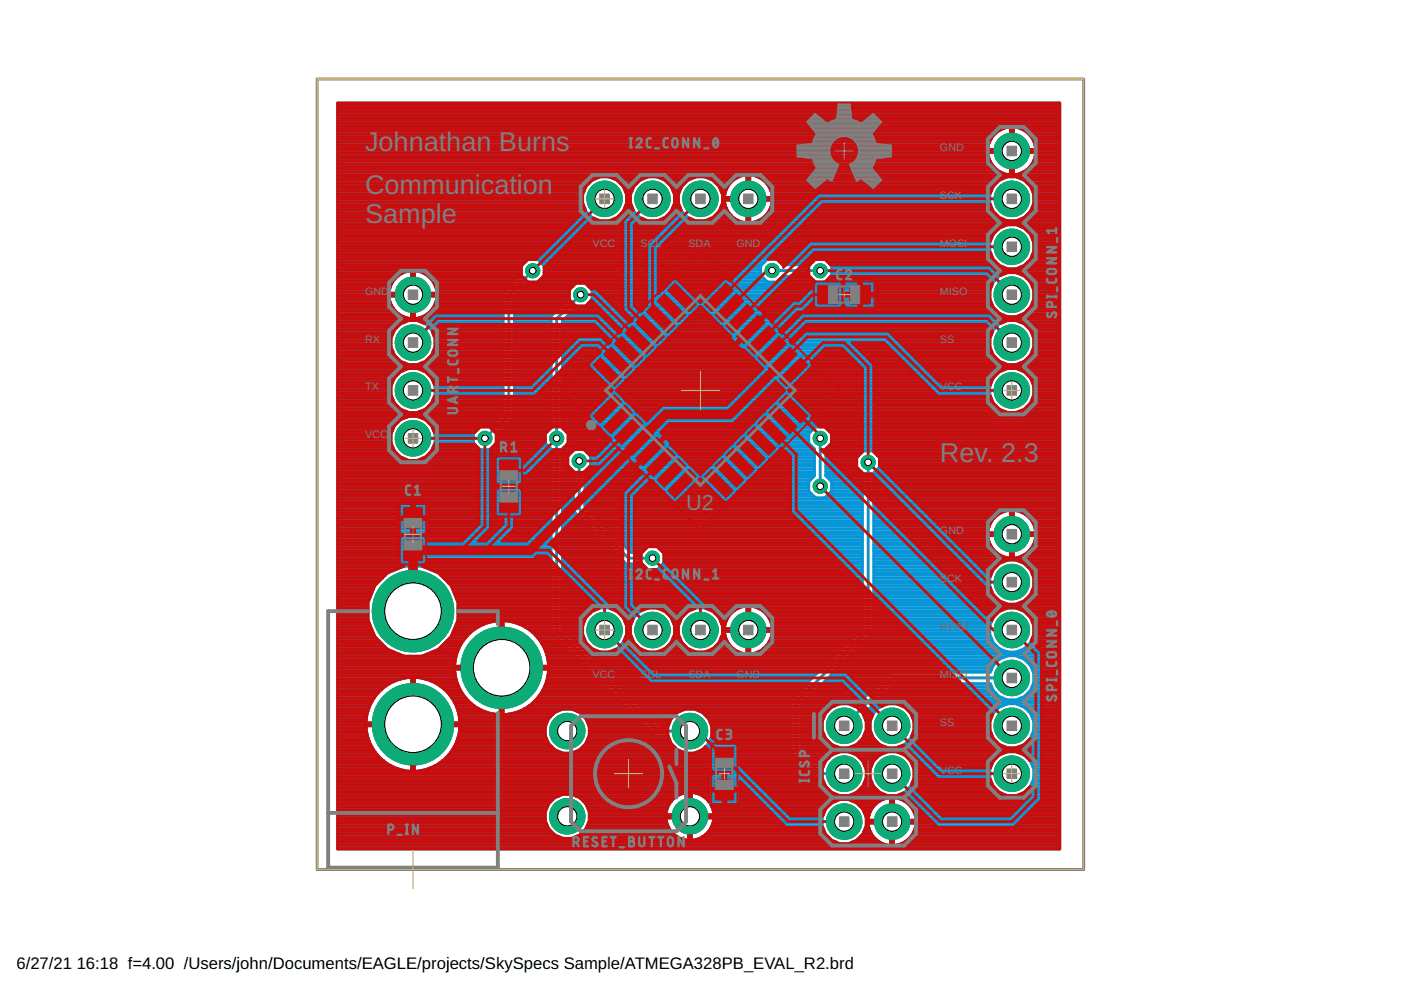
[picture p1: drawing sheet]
<svg xmlns="http://www.w3.org/2000/svg" width="297mm" height="210mm" viewBox="0 0 297 210" stroke-linecap="round" stroke-linejoin="round" font-family="sans-serif">
<defs><g id="words">
<g font-size="5.7" fill="#808080">
<text x="77.4" y="32">Johnathan Burns</text>
<text x="77.4" y="41.1">Communication</text>
<text x="77.4" y="47.2">Sample</text>
<text x="199.3" y="98">Rev. 2.3</text>
</g>
<text font-size="4.6" fill="#808080" x="145.5" y="108.2">U2</text>
<g font-size="3.5">
<text x="3.5" y="205.4">6/27/21</text>
<text x="16.3" y="205.4">16:18 f=4.00 /Users/john/Documents/EAGLE/projects/SkySpecs Sample/ATMEGA328PB_EVAL_R2.brd</text>
</g>
<g font-size="2.3" fill="#808080">
<text x="199.3" y="32">GND</text>
<text x="199.3" y="42.2">SCK</text>
<text x="125.7" y="52.3">VCC</text>
<text x="135.8" y="52.3">S</text>
<text x="137.3" y="52.3">CL</text>
<text x="146" y="52.3">SDA</text>
<text x="156.1" y="52.3">GND</text>
<text x="199.3" y="52.3">MOSI</text>
<text x="77.4" y="62.5">GND</text>
<text x="199.3" y="62.5">MISO</text>
<text x="77.4" y="72.6">RX</text>
<text x="199.3" y="72.6">SS</text>
<text x="77.4" y="82.8">TX</text>
<text x="199.3" y="82.8">VCC</text>
<text x="77.4" y="92.9">VCC</text>
<text x="199.3" y="113.3">GND</text>
<text x="199.3" y="123.4">SCK</text>
<text x="199.3" y="133.6">MOSI</text>
<text x="125.7" y="143.7">VCC</text>
<text x="135.8" y="143.7">SCL</text>
<text x="146" y="143.7">SDA</text>
<text x="156.1" y="143.7">GND</text>
<text x="199.3" y="143.7">MISO</text>
<text x="199.3" y="153.9">SS</text>
<text x="199.3" y="164">VCC</text>
</g>
</g></defs>
<g fill="none" stroke="#0696d7" stroke-width=".61">
<path d="M71.6 21.8h153.1v158.2h-153.1zM71.6 39.9h52.5M71.6 39.4h52.8M71.6 38.8h53.4M71.6 38.2h53.9M71.6 37.6h55.3M71.6 37.1h142.4M71.6 36.5h140.5M71.6 35.9h139.6M71.6 35.3h139.1M71.6 34.8h138.6M71.6 34.2h138.3"/>
<path d="M71.6 33.6h138.1M71.6 33h137.9M71.6 32.4h137.9M71.6 31.9h142.6M71.6 31.3h137.9M71.6 30.7h138M71.6 30.1h138.2M71.6 29.5h138.5M71.6 29h138.9M71.6 28.4h139.4M71.6 27.8h140.1M71.6 27.2h141.2"/>
<path d="M71.6 26.6h153.1M71.6 26.1h153.1M71.6 25.5h153.1M71.6 24.9h153.1M71.6 24.3h153.1M71.6 23.8h153.1M71.6 23.2h153.1M71.6 22.6h153.1M71.6 22h153.1M129.5 37.6h7.6M130.9 38.2h4.8M131.4 38.8h3.7"/>
<path d="M132 39.4h2.5M132.3 39.9h1.9M135.7 38.2l1.7-.7h1.9l1.7 .7M135.7 38.2a4.8 4.8 0 0 0-.9 7.1 4.8 4.8 0 0 0 7.1 0 4.8 4.8 0 0 0-.9-7.1M139.6 37.6h7.6M141 38.2h4.9M141.6 38.8h3.7M142.2 39.4h2.5M142.5 39.9h1.9M145.9 38.2l1.7-.7h1.8l1.8 .7M145.9 38.2a4.8 4.8 0 0 0-1 7.1 4.8 4.8 0 0 0 7.2 0 4.8 4.8 0 0 0-.9-7.1M149.8 37.6h6.6"/>
<path d="M151.2 38.2h4.3M151.7 38.8h3.2M152.3 39.4h2.1M152.7 39.9h1.4M155.4 38.3a5.1 5.1 0 0 1 3-1.2v10.1a5.1 5.1 0 0 1-4.8-4.7h10.1a5.1 5.1 0 0 1-4.7 4.7v-10.1a5.1 5.1 0 0 1 4.7 4.8l-10.1-.1a5.2 5.2 0 0 1 1.8-3.5zM158.4 39.9h.6M158.4 39.4h.6M158.4 38.8h.6M158.4 38.2h.6M158.4 37.6h.6M161 37.6h52.3M161.9 38.2h50"/>
<path d="M162.5 38.8h48.8M162.9 39.4h47.8M163.2 39.9h47.2M214.2 37.1h.6M214.2 36.5h.6M214.2 35.9h.6M214.2 35.3h.6M214.2 34.8h.6M214.2 34.2h.6M214.2 33.6h.6M214.2 33h.6M214.2 32.4h.6"/>
<path d="M214.2 31.3h.6M214.2 30.7h.6M214.2 30.1h.6M214.2 29.5h.6M214.2 29h.6M214.2 28.4h.6M214.2 27.8h.6M214.2 27.2h.6M214.8 31.9h9.9M215.1 37.1h9.6M215.8 37.6h8.9M216.3 27.2h8.4"/>
<path d="M216.9 36.5h7.8M217.2 38.2h7.5M217.4 27.8h7.3M217.8 38.8h6.9M217.8 35.9h6.9M218.1 28.4h6.6M218.3 39.4h6.4M218.4 35.3a5.1 5.1 0 0 1-3.6 1.8v-10.2a5 5 0 0 1 4.8 4.8h-10.2a5.1 5.1 0 0 1 4.8-4.8l-.1 10.2a5.2 5.2 0 0 1-2.9-1.2M218.4 35.3a4.8 4.8 0 0 0 1.2-3l-10.2 .1a5.2 5.2 0 0 0 1.8 3.5M218.4 35.3h6.3M218.6 29h6.1M218.7 39.9h6"/>
<path d="M218.8 34.8h5.9M219 29.5h5.7M219.1 34.2h5.6M219.3 30.1h5.4M219.4 33.6h5.3M219.5 30.7h5.2M219.5 33h5.2M219.6 31.3h5.1M219.6 32.4h5.1M71.6 55h139M71.6 57.8h13.8M71.6 56.1h39.2"/>
<path d="M71.6 59.6h11.8M71.6 59h12.2M71.6 58.4h12.9M71.6 57.3h38.9M71.6 56.7h38.9M71.6 55.5h39.8M71.6 54.4h138.7M71.6 53.8h138.5M71.6 53.2h138.3M71.6 52.7h138.3M71.6 52.1h138.3M71.6 51.5h138.3"/>
<path d="M71.6 50.9h138.5M71.6 50.3h138.7M71.6 49.8h138.9M71.6 49.2h139.5M71.6 48.6h140M71.6 48h141.1M71.6 47.5h153.1M71.6 46.9h85.1M71.6 46.3h54.4M71.6 45.7h53.5M71.6 45.1h53M71.6 44.6h52.5"/>
<path d="M71.6 44h52.3M71.6 43.4h52.1M71.6 42.8h51.9M71.6 42.2h51.9M71.6 41.7h51.9M71.6 41.1h52M71.6 40.5h52.2M83.7 59.2a5 5 0 0 1 3.5-1.8v10.2a5 5 0 0 1-4.7-4.8h10.1a5.1 5.1 0 0 1-4.7 4.8v-10.2a5.1 5.1 0 0 1 4.7 4.8l-10.1-.1a5 5 0 0 1 1.2-2.9zM87.2 57.8h.7M87.2 59.6h.7M87.2 59h.7M87.2 58.4h.7"/>
<path d="M89.7 57.8h20.8M90.6 58.4h19.6M91.3 59h18.3M91.7 59.6h17.4M112 55l-1.5 1.4v1.7l-3.8 3.9v25.4l-3.2 3.1h-1.7l-1.4 1.4v2.1l1.4 1.4h2l1.4-1.4v-1.8l3.9-3.8v-25.4l3.1-3.2h1.8l1.4-1.4v-2l-1.4-1.4M112.9 57.4l-5 5.1v25.4l-5.1 5M114.2 59.6h48.3M114.5 55.5h47.6M114.8 59h47.1M115.1 56.1h46.4M115.4 58.4h46M115.4 57.8h45.9"/>
<path d="M115.4 57.3h45.9M115.4 56.7h45.9M130.4 46.3h5.7M131.2 45.7h4.1M131.8 45.1h2.9M132.2 44.6h2.1M132.5 44h1.5M132.6 40.5h1.4M132.7 43.4h1.1M132.8 41.1h.9M132.9 42.8h.8M132.9 42.2h.8"/>
<path d="M132.9 41.7h.8M140.6 46.3h5.7M141.4 45.7h4.1M142 45.1h2.9M142.4 44.6h2M142.6 44h1.6M142.7 40.5h1.4M142.9 43.4h1.1M143 41.1h.9M143 42.8h.8M143 42.2h.8M143 41.7h.8"/>
<path d="M150.7 46.3h5M151.6 45.7h3.4M152.1 45.1h2.5M152.6 44.6h1.6M152.8 44h1.1M152.9 40.5h1M153.1 43.4h.6M153.1 41.1h.6M153.2 42.8h.4M153.2 42.2h5.2M153.2 41.7h.4M158.4 46.9h.6"/>
<path d="M158.4 46.3h.6M158.4 45.7h.6M158.4 45.1h.6M158.4 44.6h.6M158.4 44h.6M158.4 43.4h.6M158.4 42.8h.6M158.4 41.7h.6M158.4 41.1h.6M158.4 40.5h.6M159 42.2h50.9M160.6 46.9h64.1"/>
<path d="M161.6 46.3h50.7M162.3 45.7h49.2M162.7 54.9l-1.4 1.5v2l1.4 1.4h2l1.2-1.2h5.8l1.2 1.2h2l1.4-1.4M162.8 45.1h48.1M163.1 44.6h47.4M163.4 44h46.8M163.5 40.5h46.7M163.6 43.4h46.4M163.6 41.1h46.3M163.7 42.8h46.2M163.7 57.4h10.2M163.7 41.7h46.2"/>
<path d="M164.7 54.9l1.2 1.2 5.8 .1 1.2-1.2M164.9 59.6h7.8M165.3 55.5h7M165.5 59h6.6M174.9 55l1.4 1.4v2M175.2 59.6h35.6M175.5 55.5h35.6M175.7 59h35.7M176 56.1h35.7M176.3 58.4h35.8M176.3 57.8h37.2M176.3 57.3h48.4"/>
<path d="M176.3 56.7h36.6M210.6 55a4.8 4.8 0 0 1 3.9-7.4 4.8 4.8 0 0 1 4 7.4M210.6 55a4.8 4.8 0 0 0 7.9 0M215.6 57.8h9.1M216.2 56.7h8.5M216.4 48h8.3M216.7 46.3h8M217 58.4h7.7M217.3 56.1h7.4M217.4 48.6h7.3M217.6 45.7h7.1M217.7 59h7"/>
<path d="M217.9 55.5h6.8M218 49.2h6.7M218.2 45.1h6.5M218.2 59.6h6.5M218.5 55h6.2M218.5 49.8h6.2M218.6 44.6h6.1M218.7 54.4h6M218.8 50.3h5.9M218.8 44h5.9M218.9 40.5h5.8M219 53.8h5.7"/>
<path d="M219 50.9h5.7M219.1 43.4h5.6M219.1 41.1h5.6M219.2 53.2h5.5M219.2 52.7h5.5M219.2 52.1h5.5M219.2 51.5h5.5M219.2 42.8h5.5M219.2 42.2h5.5M219.2 41.7h5.5M71.6 79.8h12.3M71.6 79.2h12.9"/>
<path d="M71.6 78.7h13.8M71.6 78.1h35.1M71.6 77.5h35.1M71.6 76.9h14.1M71.6 76.3h13.1M71.6 75.8h12.5M71.6 75.2h12M71.6 74.6h11.7M71.6 74h11.5M71.6 73.4h11.3M71.6 72.9h11.3M71.6 72.3h11.3"/>
<path d="M71.6 71.7h11.3M71.6 71.1h11.5M71.6 70.6h11.8M71.6 70h12M71.6 69.4h12.6M71.6 68.8h13.2M71.6 68.2h14.3M71.6 67.7h35.1M71.6 67.1h13.8M71.6 66.5h12.9M71.6 65.9h12.2M71.6 65.4h11.8"/>
<path d="M71.6 64.8h11.4M71.6 64.2h11.2M71.6 63.6h11M71.6 63.1h10.9M71.6 62.5h15.6M71.6 61.9h10.9M71.6 61.3h11M71.6 60.7h11.2M71.6 60.2h11.4M82.9 71.7a4.8 4.8 0 0 1 4.7-3.8 4.8 4.8 0 0 1 4.6 3.8M82.9 71.7a4.8 4.8 0 0 0 4.7 5.7 4.8 4.8 0 0 0 4.6-5.7M87.2 67.1h.7"/>
<path d="M87.2 66.5h.7M87.2 65.9h.7M87.2 65.4h.7M87.2 64.8h.7M87.2 64.2h.7M87.2 63.6h.7M87.2 63.1h.7M87.2 61.9h.7M87.2 61.3h.7M87.2 60.7h.7M87.2 60.2h.7M87.9 62.5h18.8"/>
<path d="M89.2 68.2h17.5M89.4 76.9h17.3M89.7 67.1h17M89.8 78.7h16.9M90.4 68.8h16.3M90.5 76.3h16.2M90.6 79.2h16.1M90.6 66.5h16.1M90.9 69.4h15.8M91 75.8h15.7M91.2 79.8h15.5M91.3 65.9h15.4"/>
<path d="M91.5 70h15.2M91.6 75.2h15.1M91.7 65.4h15M91.8 70.6h14.9M91.8 74.6h14.9M92 71.1h14.7M92 74h14.7M92.1 60.2h16.4M92.1 64.8h14.6M92.2 73.4h14.5M92.2 72.9h14.5M92.2 72.3h14.5"/>
<path d="M92.2 71.7h14.5M92.3 60.7h15.6M92.4 64.2h14.3M92.5 63.6h14.2M92.5 61.3h14.8M92.6 63.1h14.1M92.6 61.9h14.1M109.1 79.8h7.7M109.1 79.2h7.7M109.1 78.7h7.7M109.1 78.1h7.7M109.1 77.5h7.7"/>
<path d="M109.1 76.9h7.7M109.1 76.3h7.7M109.1 75.8h7.7M109.1 75.2h7.7M109.1 74.6h7.7M109.1 74h7.7M109.1 73.4h7.7M109.1 72.9h7.7M109.1 72.3h7.7M109.1 71.7h7.7M109.1 71.1h7.7M109.1 70.6h7.7"/>
<path d="M109.1 70h7.7M109.1 69.4h7.7M109.1 68.8h7.7M109.1 68.2h7.7M109.1 67.7h7.7M109.1 67.1h7.7M109.1 66.5h8.2M109.1 65.9h8.8M109.1 65.4h9.4M109.1 64.8h10M109.1 64.2h10.6M109.1 63.6h11.1"/>
<path d="M109.1 63.1h11.6M109.6 62.5h11.1M110.2 61.9h10.5M110.8 61.3h10M111.3 60.7h10.1M111.9 60.2h10.1M119.3 79.8h91.6M119.3 79.2h92.2M119.3 78.7h93M119.3 78.1h105.4M119.3 77.5h105.4M119.3 76.9h93.4"/>
<path d="M119.3 76.3h92.3M119.3 75.8h91.8M119.3 75.2h91.2M119.3 74.6h91M119.3 74h90.8M119.3 73.4h90.6M119.3 72.9h90.6M119.3 72.3h90.6M119.3 71.7h90.6M119.3 71.1h90.8M119.3 70.6h91M119.3 70h91.3"/>
<path d="M119.3 69.4h91.9M119.3 68.8h92.4M119.3 68.2h93.6M119.6 67.7h105.1M120.2 67.1h93.3M120.8 66.5h91.3M121.4 65.9h90M122 65.4h88.8M123.1 62.5l-5.1 5.1v66l21.5 21.4h6.8M124.2 60.2h86.2M124.2 64.8h86.2M124.8 60.7h85.4"/>
<path d="M124.8 64.2h85.4M125.4 63.6h84.6M125.4 61.3h84.6M125.5 63.1h84.4M125.5 62.5h84.4M125.5 61.9h84.4M209.9 71.7a4.8 4.8 0 0 0 4.6 5.7 4.8 4.8 0 0 0 4.7-5.7M209.9 71.7a4.8 4.8 0 0 1 4.6-3.8 4.8 4.8 0 0 1 4.7 3.8M215.6 67.1h9.1M216.2 68.2h8.5M216.4 76.9h8.3M216.7 78.7h8"/>
<path d="M217 66.5h7.7M217.3 68.8h7.4M217.4 76.3h7.3M217.6 79.2h7.1M217.7 65.9h7M217.9 69.4h6.8M218 75.8h6.7M218.1 79.8h6.6M218.2 65.4h6.5M218.5 70h6.2M218.5 75.2h6.2M218.6 64.8h6.1"/>
<path d="M218.6 60.2h6.1M218.7 70.6h6M218.8 74.6h5.9M218.9 64.2h5.8M218.9 60.7h5.8M219 71.1h5.7M219 74h5.7M219.1 63.6h5.6M219.1 61.3h5.6M219.2 73.4h5.5M219.2 72.9h5.5M219.2 72.3h5.5"/>
<path d="M219.2 71.7h5.5M219.2 63.1h5.5M219.2 62.5h5.5M219.2 61.9h5.5M71.6 99.4h45.2M71.6 98.9h45.2M71.6 98.3h45.2M71.6 97.7h45.2M71.6 97.1h13.8M71.6 96.6h13M71.6 96h12.4M71.6 95.4h11.9"/>
<path d="M71.6 94.8h11.7M71.6 94.3h11.4M71.6 93.7h11.3M71.6 93.1h11.3M71.6 92.5h11.3M71.6 91.9h11.3M71.6 91.4h11.6M71.6 90.8h11.8M71.6 90.2h12.1M71.6 89.6h12.7M71.6 89h13.3M71.6 88.5h14.6"/>
<path d="M71.6 87.9h34.5M71.6 87.3h14.7M71.6 86.7h13.3M71.6 86.1h12.7M71.6 85.6h12.1M71.6 85h11.8M71.6 84.4h11.6M71.6 83.8h11.4M71.6 83.3h11.3M71.6 82.7h11.3M71.6 82.1h11.3M71.6 81.5h11.4"/>
<path d="M71.6 81h11.7M71.6 80.4h11.9M88.9 87.3h17.8M89 88.5h16.6M89.7 97.1h27.1M90.2 86.7h16.5M90.3 89h14.7M90.6 96.6h26.2M90.8 86.1h15.9M90.8 89.6h13.6M91.1 96h25.7M91.4 85.6h15.3"/>
<path d="M91.4 90.2h12.4M91.6 95.4h25.2M91.6 80.4h15.1M91.7 85h15M91.7 90.8h9.8M91.8 94.8h9.4M91.9 81h14.8M91.9 84.4h14.8M92 91.4h9M92.1 94.3h8.6M92.1 81.5h14.6M92.2 83.8h14.5"/>
<path d="M92.2 91.9h8.2M92.2 93.7h8.2M92.2 93.1h8.2M92.2 92.5h8.2M92.2 83.3h14.5M92.2 82.7h14.5M92.2 82.1h14.5M104.4 94.8h12.1M104.9 94.3h11M105.2 93.7h10.4M105.2 93.1h10.4M105.2 92.5h10.4"/>
<path d="M105.5 91.9h10.1M106.1 91.4h10.1M106.7 90.8h10.1M107.3 90.2h9.5M107.8 89.6h9M108.4 89h8.4M109 88.5h7.8M109.1 87.9h7.7M109.1 87.3h7.7M109.1 86.7h7.7M109.1 86.1h7.7M109.1 85.6h7.7"/>
<path d="M109.1 85h7.7M109.1 84.4h7.7M109.1 83.8h7.7M109.1 83.3h7.7M109.1 82.7h7.7M109.1 82.1h7.7M109.1 81.5h7.7M109.1 81h7.7M109.1 80.4h7.7M119.3 99.4h1.8M119.3 98.9h1.2M119.3 98.3h1.1"/>
<path d="M119.3 97.7h1.1M119.3 97.1h1.1M119.3 96.6h1.2M119.3 96h1.8M119.3 95.4h2.4M119.3 90.2h105.4M119.3 89.6h105.4M119.3 89h105.4M119.3 88.5h105.4M119.3 87.9h105.4M119.3 87.3h93.9M119.3 86.7h92.6"/>
<path d="M119.3 86.1h92M119.3 85.6h91.4M119.3 85h91.1M119.3 84.4h90.8M119.3 83.8h90.6M119.3 83.3h90.6M119.3 82.7h90.6M119.3 82.1h90.6M119.3 81.5h90.7M119.3 81h90.9M119.3 80.4h91.2M119.3 90.8h53.3"/>
<path d="M119.6 94.8h52.7M119.9 91.4h52.2M120.2 94.3h51.6M120.5 93.7h51M120.5 93.1h51M120.5 92.5h51M120.5 91.9h51M122.8 97.7v10.2l10.5 10.4h5M123.9 95.4h48.8M124.5 99.4h48.2M124.5 96h48.2M125.1 96.6h47.6"/>
<path d="M125.1 98.9h47.6M125.2 98.3h47.5M125.2 97.7h47.5M125.2 97.1h47.5M173.9 92.9v10.2M175.1 99.4h7M175.1 98.9h6.5M175.1 98.3h6.5M175.1 97.7h6.5M175.1 97.1h6.5M175.1 96.6h7M175.1 96h7.6"/>
<path d="M175.1 95.4h49.6M175.2 90.8h49.5M175.5 94.8h49.2M175.7 91.4h49M176 94.3h48.7M176.3 93.7h48.4M176.3 93.1h48.4M176.3 92.5h48.4M176.3 91.9h48.4M184.1 98v35.6l-15.3 15.2v10.2l5.1 5h5.1M185.4 96h39.3M186 96.6h38.7"/>
<path d="M186.1 99.4h38.6M186.5 98.9h38.2M186.5 98.3h38.2M186.5 97.7h38.2M186.5 97.1h38.2M215.8 87.3h8.9M217.2 86.7h7.5M217.8 86.1h6.9M218.4 85.6h6.3M218.6 80.4h6.1M218.7 85h6M218.8 81h5.9"/>
<path d="M218.9 84.4h5.8M219.1 81.5h5.6M219.2 83.8h5.5M219.2 83.3h5.5M219.2 82.7h5.5M219.2 82.1h5.5M71.6 119.7h45.2M71.6 119.1h45.2M71.6 118.5h45.2M71.6 117.9h45.2M71.6 117.3h45.2M71.6 116.8h45.2"/>
<path d="M71.6 116.2h45.2M71.6 115.6h45.2M71.6 115h45.2M71.6 114.5h45.2M71.6 113.9h45.2M71.6 113.3h45.2M71.6 112.7h45.2M71.6 112.2h45.2M71.6 111.6h45.2M71.6 111h45.2M71.6 110.4h45.2M71.6 109.8h45.2"/>
<path d="M71.6 109.3h45.2M71.6 108.7h45.2M71.6 108.1h45.2M71.6 107.5h45.2M71.6 107h45.2M71.6 106.4h45.2M71.6 105.8h45.2M71.6 105.2h45.2M71.6 104.6h45.2M71.6 104.1h45.2M71.6 103.5h45.2M71.6 102.9h45.2"/>
<path d="M71.6 102.3h45.2M71.6 101.7h45.2M71.6 101.2h45.2M71.6 100.6h45.2M71.6 100h45.2M119.3 119.7h16.9M119.3 119.1h13M119.3 118.5h12.4M119.3 117.9h11.8M119.3 117.3h11.3M119.3 116.8h10.7M119.3 116.2h10.1"/>
<path d="M119.3 115.6h9.5M119.3 115h8.9M119.3 114.5h8.4M119.3 113.9h7.8M119.3 113.3h7.2M119.3 112.7h6.6M119.3 112.2h6M119.3 111.6h5.5M119.3 111h4.9M119.3 110.4h4.3M119.3 109.8h3.7M119.3 109.3h3.2"/>
<path d="M119.3 108.7h2.6M119.3 108.1h2.3M119.3 107.5h2.3M119.3 107h2.3M119.3 106.4h2.3M119.3 105.8h2.3M119.3 105.2h2.3M119.3 104.6h2.3M119.3 104.1h2.3M119.3 103.5h2.3M119.3 102.9h2.3M119.3 102.3h2.3"/>
<path d="M119.3 101.7h2.3M119.3 101.2h2.3M119.3 100.6h2.3M119.3 100h2.3M124 107h58.8M124 106.4h58.8M124 105.8h58.8M124 105.2h48.6M124 104.6h48M124 104.1h47.5M124 103.5h47.5M124 102.9h47.5"/>
<path d="M124 102.3h47.5M124 101.7h47.8M124 101.2h48.4M124 100.6h48.7M124 100h48.7M124.2 107.5h58.6M124.8 108.1h58M125.3 108.7h57.5M125.9 109.3h56.9M126.5 109.8h56.3M127.1 110.4h55.7M127.7 111h55.1"/>
<path d="M128.2 111.6h54.6M128.8 112.2h54M129.4 112.7h53.4M130 113.3h52.8M130.5 113.9h52.3M131.1 114.5h51.7M131.7 115h51.1M132.3 115.6h50.5M132.8 116.2h4.3M133.4 116.8h3.1M139.6 116.2h43.2M140.2 116.8h42.6"/>
<path d="M140.5 119.7h42.3M140.8 117.3l-1.4-1.4h-2l-1.3 1.2h-2.3l-9.8-9.7v-7.5l1.2-1.2v-2l-1.4-1.4h-2l-1.4 1.4v2l1.2 1.2v8.5l11.2 11.2h3.3l1.3 1.2M140.8 117.3v2l-1.4 1.5M140.8 119.1h42M140.8 118.5h42M140.8 117.9h42M140.8 117.3h42M171.5 104.1v-2l1.2-1.2v-5.7l-1.2-1.2v-2.1l1.4-1.4h2l1.4 1.4v2.1l-1.2 1.2v5.7l1.2 1.2v2M171.5 104.1l1.4 1.4h2l1.4-1.4M175.1 100.6h7.7M175.1 100h7.5M175.2 105.2h7.6"/>
<path d="M175.4 101.2h7.4M175.8 104.6h7M176 101.7h6.8M176.3 104.1h6.5M176.3 103.5h6.5M176.3 102.9h6.5M176.3 102.3h6.5M185.3 119.7h26.4M185.3 119.1h27.5M185.3 118.5h39.4M185.3 117.9h27.2M185.3 117.3h26.2"/>
<path d="M185.3 116.8h25.6M185.3 116.2h25.1M185.3 115.6h24.7M185.3 115h24.5M185.3 114.5h24.3M185.3 113.9h24.2M185.3 113.3h28.9M185.3 112.7h24.2M185.3 112.2h24.3M185.3 111.6h24.4M185.3 111h24.7M185.3 110.4h25"/>
<path d="M185.3 109.8h25.5M185.3 109.3h26.1M185.3 108.7h27M185.3 108.1h39.4M185.3 107.5h39.4M185.3 107h39.4M185.3 106.4h39.4M185.3 105.8h39.4M185.3 105.2h39.4M185.3 104.6h39.4M185.3 104.1h39.4M185.3 103.5h39.4"/>
<path d="M185.3 102.9h39.4M185.3 102.3h39.4M185.3 101.7h39.4M185.3 101.2h39.4M185.3 100.6h39.4M185.5 100h39.2M211.2 109.4a5.1 5.1 0 0 1 3-1.2v10.1a5.1 5.1 0 0 1-4.8-4.7h10.2a5.1 5.1 0 0 1-4.8 4.7v-10.1a5 5 0 0 1 4.8 4.8l-10.2-.1a5.2 5.2 0 0 1 1.8-3.5zM214.2 117.9h.6M214.2 117.3h.6M214.2 116.8h.6M214.2 116.2h.6M214.2 115.6h.6"/>
<path d="M214.2 115h.6M214.2 114.5h.6M214.2 113.9h.6M214.2 112.7h.6M214.2 112.2h.6M214.2 111.6h.6M214.2 111h.6M214.2 110.4h.6M214.2 109.8h.6M214.2 109.3h.6M214.2 108.7h.6M214.8 113.3h9.9"/>
<path d="M216.3 119.1h8.4M216.6 117.9h8.1M216.7 108.7h8M217.4 119.7h7.3M217.6 117.3h7.1M217.7 109.3h7M218.2 116.8h6.5M218.3 109.8h6.4M218.7 116.2h6M218.7 110.4h6M219 115.6h5.7M219.1 111h5.6"/>
<path d="M219.3 115h5.4M219.3 111.6h5.4M219.5 114.5h5.2M219.5 112.2h5.2M219.6 113.9h5.1M219.6 112.7h5.1M71.6 120.8h12.2M71.6 128.9h6.4M71.6 139.9h24.9M71.6 139.3h25.1M71.6 138.7h13.1M71.6 138.2h11.7"/>
<path d="M71.6 137.6h10.4M71.6 137h9.9M71.6 136.4h9.3M71.6 135.8h8.7M71.6 135.3h8.1M71.6 134.7h7.7M71.6 134.1h7.5M71.6 133.5h7.3M71.6 132.9h7M71.6 132.4h6.8M71.6 131.8h6.5M71.6 131.2h6.4"/>
<path d="M71.6 130.6h6.4M71.6 130.1h6.4M71.6 129.5h6.4M71.6 128.3h6.4M71.6 127.7h6.4M71.6 127.2h6.6M71.6 126.6h6.9M71.6 126h7.1M71.6 125.4h7.4M71.6 124.9h7.6M71.6 124.3h7.8M71.6 123.7h8.3"/>
<path d="M71.6 123.1h8.9M71.6 122.6h9.5M71.6 122h10.1M71.6 121.4h10.8M71.6 120.2h13.6M90 120.2h26.8M90.4 138.7h6.4M91.4 120.8h25.4M91.8 138.2h5.2M92.8 121.4h24M93.1 137.6h4.1M93.5 122h23.3"/>
<path d="M93.6 137h3.9M94 122.6h22.8M94.2 136.4h3.6M94.6 123.1h22.2M94.8 135.8h3.4M95.2 123.7h21.6M95.4 135.3h3.3M95.7 124.3h21.1M95.8 134.7h3.4M95.9 124.9h20.9M96 134.1h3.8M96.2 125.4h20.6"/>
<path d="M96.3 133.5h4.2M96.4 126h20.4M96.5 132.9h4.9M96.7 126.6h20.1M96.7 132.4h5.8M96.9 127.2h19.9M97 131.8h7.5M97.1 128.9h19.7M97.1 131.2h19.7M97.1 130.6h19.7M97.1 130.1h19.7M97.1 129.5h19.7"/>
<path d="M97.1 128.3h19.7M97.1 127.7h19.7M106 139.9h.7M106 139.3h.7M106 138.7h.7M106 138.2h.7M106 137.6h.7M106 137h.7M106 136.4h.7M106 135.8h.7M106 135.3h.7M106 134.7h.7"/>
<path d="M106 134.1h.7M106 133.5h.7M106 132.9h.7M106 132.4h.7M106 131.8h.7M108.2 131.8h8.6M110.2 132.4a9.6 9.6 0 0 0-3.5-.8v19.9a9.9 9.9 0 0 0 9.6-9.6h-19.9a10.1 10.1 0 0 0 4.2 7.8M110.2 132.4a10 10 0 0 1 6.1 8.9h-19.9a10 10 0 0 1 9.6-9.7v19.9a10 10 0 0 1-5.4-1.8M110.2 132.4h6.6M111.3 132.9h5.5M112.2 133.5h4.6M112.9 134.1h3.9"/>
<path d="M113.5 134.7h3.9M114 135.3h4M114.5 135.8h4.1M114.9 136.4h4.2M115.2 137h4.5M115.5 137.6h4.8M115.7 138.2h5.2M115.9 138.7h5.6M116.1 139.3h5.9M116.2 139.9h6.4M116.8 134.1v-38.9l-1.2-1.2v-2.1l1.2-1.2v-23.6l3.9-3.9v-1.7l1.4-1.5h2l1.4 1.5v2l-1.4 1.4h-1.7l-3.1 3.2v22.6l1.2 1.2v2.1l-1.2 1.2v37.9l20.7 20.7h1.7a4.7 4.7 0 0 1 7.4-2.7 4.7 4.7 0 0 1-.2 7.9M116.8 134.1l22.2 22.1h2.7l.6 1.4 1.3 1.4"/>
<path d="M119.3 120.8h63.5M119.3 128.9h37.4M119.3 132.9h4.2M119.3 132.4h4.3M119.3 131.8h4.6M119.3 131.2h4.8M119.3 130.6h5.2M119.3 130.1h5.8M119.3 129.5h6.6M119.3 128.3h63.5M119.3 127.7h63.5M119.3 127.2h63.5"/>
<path d="M119.3 126.6h63.5M119.3 126h63.5M119.3 125.4h63.5M119.3 124.9h63.5M119.3 124.3h63.5M119.3 123.7h63.5M119.3 123.1h63.5M119.3 122.6h63.5M119.3 122h63.5M119.3 121.4h63.5M119.3 120.2h17.5M119.7 133.5h3.8"/>
<path d="M120.3 134.1h3.2M120.9 134.7h2.7M121.4 135.3h2.4M122 135.8h2.1M122.6 136.4h1.8M123.2 137h1.8M123.8 137.6h1.8M124.3 138.2h2.7M124.9 138.7h52.3M125.5 139.3h51.1M126.1 139.9h49.9M127.3 128.9a4.8 4.8 0 0 0-3.1 7.3 4.8 4.8 0 0 0 7.9 0 4.8 4.8 0 0 0-3-7.3"/>
<path d="M129.4 138.2h7.8M130.5 129.5h5.5M130.8 137.6h5M131.3 130.1h4M131.4 137h3.7M131.9 130.6h2.8M132 136.4h2.6M132.3 131.2h2M132.3 135.8h1.9M132.5 131.8h1.5M132.5 135.3h1.5M132.8 132.4h1"/>
<path d="M132.8 134.7h1M132.9 134.1h.8M132.9 133.5h.8M132.9 132.9h.8M137.4 128.9a4.8 4.8 0 0 0-3 7.3 4.8 4.8 0 0 0 7.9 0 4.8 4.8 0 0 0-3-7.3M139.5 138.2h7.8M139.9 120.2h42.9M140.7 129.5h5.5M140.9 137.6h5M141.4 130.1h4M141.5 137h3.8M142 130.6h2.8"/>
<path d="M142.1 136.4h2.6M142.4 131.2h2M142.5 135.8h1.9M142.7 131.8h1.5M142.7 135.3h1.4M142.9 132.4h1.1M143 134.7h.9M143 134.1h.8M143 133.5h.8M143 132.9h.8M147.6 128.9a4.8 4.8 0 0 0-3.1 7.3 4.8 4.8 0 0 0 8 0 4.8 4.8 0 0 0-3.1-7.3M149.7 138.2h6.7"/>
<path d="M150.8 129.5h4.9M151.1 137.6h4.4M151.6 130.1h3.4M151.7 137h3.2M152.2 130.6h2.3M152.3 136.4h2.2M152.6 131.2h1.6M152.6 135.8h1.5M152.8 131.8h1.1M152.9 135.3h1M153.1 132.4h.6M153.1 134.7h.6"/>
<path d="M153.2 134.1h.4M153.2 133.5h5.2M153.2 132.9h.4M154.8 130.3a5 5 0 0 1 3.6-1.8v10.2a5.1 5.1 0 0 1-4.8-4.8h10.1a5.1 5.1 0 0 1-4.7 4.8v-10.2a5.1 5.1 0 0 1 4.7 4.8l-10.1-.1a5.4 5.4 0 0 1 1.2-2.9zM158.4 128.9h.6M158.4 138.2h.6M158.4 137.6h.6M158.4 137h.6M158.4 136.4h.6M158.4 135.8h.6M158.4 135.3h.6M158.4 134.7h.6"/>
<path d="M158.4 134.1h.6M158.4 132.9h.6M158.4 132.4h.6M158.4 131.8h.6M158.4 131.2h.6M158.4 130.6h.6M158.4 130.1h.6M158.4 129.5h.6M159 133.5h23.4M160.7 128.9h22.1M160.9 138.2h16.9M161.7 129.5h21.1"/>
<path d="M161.8 137.6h16.6M162.3 130.1h20.5M162.4 137h16.5M162.8 130.6h20M162.9 136.4h16.6M163.2 131.2h19.6M163.2 135.8h16.9M163.4 131.8h19.4M163.4 135.3h17.3M163.6 132.4h19.2M163.6 134.7h17.6M163.7 132.9h19.1"/>
<path d="M163.7 134.1h18.1M179.5 139.9h32.3M180.1 139.3h32.9M180.6 138.7h44.1M181.2 138.2h32.2M181.8 137.6h30.2M182.4 137h28.9M182.9 136.4h27.9M183.5 135.8h26.9M184.1 135.3h26.1M184.7 134.7h25.2M185.3 134.1h24.6"/>
<path d="M185.3 120.8h25.2M185.3 134.1v-33.9l1.2-1.2v-2l-1.4-1.4h-2.1l-1.4 1.4v2l1.2 1.2v32.9l-15.2 15.2v11.2l5.8 5.8M185.3 134.1l-15.3 15.2v9.2l4.4 4.3M185.3 128.9h39.4M185.3 133.5h24.6M185.3 132.9h24.6M185.3 132.4h24.7M185.3 131.8h24.9M185.3 131.2h25.2M185.3 130.6h25.6M185.3 130.1h26.1M185.3 129.5h26.9"/>
<path d="M185.3 128.3h39.4M185.3 127.7h27.5M185.3 127.2h26.4M185.3 126.6h25.8M185.3 126h25.2M185.3 125.4h25M185.3 124.9h24.8M185.3 124.3h24.6M185.3 123.7h24.6M185.3 123.1h24.6M185.3 122.6h24.6M185.3 122h24.8"/>
<path d="M185.3 121.4h25M185.3 120.2h25.8M213.6 128.9a4.8 4.8 0 0 0-3 7.3 4.8 4.8 0 0 0 7.9 0 4.8 4.8 0 0 0-3-7.3M215.7 138.2h9M216 139.3h8.7M216.3 127.7h8.4M216.9 129.5h7.8M217.1 137.6h7.6M217.3 139.9h7.4M217.4 127.2h7.3M217.6 130.1h7.1M217.7 137h7"/>
<path d="M218 120.2h6.7M218 126.6h6.7M218.2 130.6h6.5M218.3 136.4h6.4M218.5 120.8h6.2M218.5 120.8l.7 1.7v1.9l-.7 1.7M218.5 120.8a4.8 4.8 0 0 0-7.1-1 4.8 4.8 0 0 0 0 7.2 4.8 4.8 0 0 0 7.1-.9M218.5 126h6.2M218.6 131.2h6.1M218.7 135.8h6M218.8 125.4h5.9M218.8 121.4h5.9"/>
<path d="M218.8 131.8h5.9M218.9 135.3h5.8M219 124.9h5.7M219 122h5.7M219.1 132.4h5.6M219.1 134.7h5.6M219.2 134.1h5.5M219.2 133.5h5.5M219.2 132.9h5.5M219.2 124.3h5.5M219.2 123.7h5.5M219.2 123.1h5.5"/>
<path d="M219.2 122.6h5.5M71.6 159.5h8M71.6 158.9h7.6M71.6 158.4h7.2M71.6 157.8h6.9M71.6 157.2h6.7M71.6 156.6h6.5M71.6 156.1h6.3M71.6 155.5h6.2M71.6 154.9h6.1M71.6 154.3h6M71.6 153.8h15.6"/>
<path d="M71.6 153.2h6M71.6 152.6h6.1M71.6 152h6.1M71.6 151.4h6.2M71.6 150.9h6.4M71.6 150.3h6.6M71.6 149.7h6.8M71.6 149.1h7.1M71.6 148.5h7.4M71.6 148h7.7M71.6 147.4h8.2M71.6 146.8h8.6"/>
<path d="M71.6 146.2h9.2M71.6 145.6h9.9M71.6 145.1h10.8M71.6 144.5h11.9M71.6 143.9h13.5M71.6 143.3h24.9M71.6 142.8h24.9M71.6 142.2h24.8M71.6 141.6h34.4M71.6 141h24.8M71.6 140.5h24.9M80.1 146.9a9.9 9.9 0 0 1 7.1-3.3v19.9a9.9 9.9 0 0 1-9.6-9.6h19.9a9.9 9.9 0 0 1-9.6 9.6v-19.9a9.9 9.9 0 0 1 9.6 9.7h-19.9a9.9 9.9 0 0 1 2.5-6.4z"/>
<path d="M87.2 159.5h.7M87.2 158.9h.7M87.2 158.4h.7M87.2 157.8h.7M87.2 157.2h.7M87.2 156.6h.7M87.2 156.1h.7M87.2 155.5h.7M87.2 154.9h.7M87.2 154.3h.7M87.2 153.2h.7M87.2 152.6h.7"/>
<path d="M87.2 152h.7M87.2 151.4h.7M87.2 150.9h.7M87.2 150.3h.7M87.2 149.7h.7M87.2 149.1h.7M87.2 148.5h.7M87.2 148h.7M87.2 147.4h.7M87.2 146.8h.7M87.2 146.2h.7M87.2 145.6h.7"/>
<path d="M87.2 145.1h.7M87.2 144.5h.7M87.2 143.9h.7M87.9 153.8h27.8M90 143.9h6.7M91.7 144.5h5.1M92.8 145.1h4.2M93.6 145.6h3.7M94.3 146.2h3.3M94.9 146.8h3M95.4 147.4h2.9M95.5 159.5h23.5"/>
<path d="M95.8 148h2.9M95.9 158.9h21.7M96.2 148.5h3.1M96.3 158.4h20.7M96.5 149.1h3.4M96.6 157.8h19.8M96.8 149.7h3.8M96.8 157.2h19.3M97 150.3h4.5M97 156.6h18.9M97.2 150.9h5.5M97.2 156.1h18.5"/>
<path d="M97.3 151.4h7.7M97.3 155.5h18.3M97.4 152h19.2M97.4 154.9h18.2M97.5 152.6h18.7M97.5 154.3h18.1M97.5 153.2h18.5M106 151.4h.7M106 150.9h.7M106 150.3h.7M106 149.7h.7M106 149.1h.7"/>
<path d="M106 148.5h.7M106 148h.7M106 147.4h.7M106 146.8h.7M106 146.2h.7M106 145.6h.7M106 145.1h.7M106 144.5h.7M106 143.9h.7M106 143.3h.7M106 142.8h.7M106 142.2h.7"/>
<path d="M106 141h.7M106 140.5h.7M106.7 141.6h17.7M107.7 151.4h9.5M110 150.9h8.1M111.2 150.3h21.8M112.1 149.7h20.3M112.9 149.1h19M113.5 148.5h17.8M114 148h16.7M114.4 147.4h15.7M114.8 146.8h14.7"/>
<path d="M115.2 146.2h13.8M115.4 145.6h13M115.7 145.1h12.1M115.9 144.5h11.3M116 143.9h10.7M116.2 143.3h9.9M116.2 142.8h9.3M116.2 140.5h7M116.3 142.2h8.6M116.3 141h7.5M117.6 159a4.8 4.8 0 0 1-.9-7.1 4.8 4.8 0 0 1 7.2 0 4.8 4.8 0 0 1-1 7.1M117.6 159l1.7 .7h1.9l1.7-.7"/>
<path d="M121.6 159.5h23.4M122.4 150.9h11.2M122.9 158.9h20.7M123.3 151.4h10.9M123.5 158.4h19.5M123.9 152h10.8M124.1 157.8h18.4M124.3 152.6h11M124.4 157.2h17.7M124.6 153.2h11.3M124.7 156.6h17.2M124.8 153.8h11.7"/>
<path d="M124.9 156.1h13.9M124.9 155.5h13.3M124.9 154.9h12.7M124.9 154.3h12.2M126.6 140.5h48.9M127.2 141h47.7M127.8 141.6h46.5M128.4 142.2h45.3M128.9 142.8h44.2M129.5 143.3h43.1M130.1 143.9h41.9M130.7 144.5h40.7"/>
<path d="M131.3 145.1h39.5M131.8 145.6h38.4M132.4 146.2h37.3M133 146.8h36.1M133.6 147.4h34.9M134.2 148h33.7M134.7 148.5h32.9M135.3 149.1h32.3M135.9 149.7h31.7M136.5 150.3h31.1M137 150.9h7.1M137.6 151.4h5.6"/>
<path d="M138.2 152h4.5M138.8 152.6h3.4M139.3 153.2h2.7M139.9 153.8h1.8M143.6 159l1.8 .7h1.8l1.7-.7M147.6 159.5h20.1M148.5 150.9h19.1M148.9 158.9h18.7M149.3 151.4h18.3M149.5 158.4h18.1M149.9 152h17.7M150.1 157.8h17.5"/>
<path d="M150.3 152.6h17.3M150.4 157.2h17.2M150.6 153.2h17M150.7 156.6h16.9M150.8 153.8h16.8M150.9 156.1h16.7M150.9 155.5h16.7M150.9 154.9h16.7M150.9 154.3h16.7M170 158.4h7.6M170 157.8h6.3M170 157.2h5.7"/>
<path d="M170 156.6h5.1M170 156.1h4.8M170 155.5h4.6M170 154.9h4.3M170 154.3h4.3M170 153.8h4.3M170 153.2h4.3M170 152.6h4.5M170 152h4.7M170 151.4h4.9M170 150.9h5.4M170 150.3h6"/>
<path d="M170 149.7h6.9M170.2 149.1h11.8M170.5 158.9h54.2M170.8 148.5h11.8M171.1 159.5h6.6M171.4 148h11.8M172 147.4h11.7M172.6 146.8h11.7M173.1 146.2h11.8M173.7 145.6h11.8M174.3 145.1h11.8M174.9 144.5h11.7"/>
<path d="M175 151.2a4.7 4.7 0 0 1 6.3-1.4l7.3-7.3h21.4a4.7 4.7 0 0 1 7.3-2.7 4.7 4.7 0 0 1 0 7.8 4.7 4.7 0 0 1-7.3-2.7h-20.3l-6.6 6.6a4.8 4.8 0 0 1-4.3 7.2 4.8 4.8 0 0 1-3.8-7.5zM175.4 143.9h11.8M176 143.3h11.8M176.6 142.8h11.8M177.2 142.2h32.9M177.7 141.6h32.7M178.3 141h32.3M178.9 140.5h32.3M180.3 159.5h7.6M180.4 158.4h7.3M181.1 149.7h.3M181.7 157.8h4.7"/>
<path d="M182.3 157.2h3.5M182.8 156.6h2.5M183.1 156.1h1.9M183.2 151.4h1.9M183.3 152h1.5M183.4 155.5h1.3M183.5 152.6h1.1M183.6 154.9h.9M183.7 154.3h.8M183.7 153.8h.8M183.7 153.2h.8M183.7 150.9h1.9"/>
<path d="M184.3 150.3h1.8M184.9 149.7h2.1M185.5 149.1h39.2M186.1 148.5h38.6M186.6 148h26M187.2 147.4h24.4M187.8 146.8h23.2M188.4 146.2h22.1M188.9 145.6h21.4M189.5 145.1h20.5M190.4 159.5h22.9M190.5 158.4h22.6"/>
<path d="M191.2 149.7h21.2M191.9 157.8h19.9M192.1 150.3h19.4M192.4 157.2h18.8M192.7 150.9h18.3M193 156.6h17.7M193.2 151.4h17.3M193.3 156.1h17.1M193.4 152h16.8M193.5 155.5h16.6M193.7 152.6h16.3M193.8 154.9h16.1"/>
<path d="M193.8 154.3h16.1M193.8 153.8h16.1M193.8 153.2h16.1M214.5 143.7h-25.4l-10.1 10.2M215.8 159.5h8.9M215.9 158.4h8.8M216.5 148h8.2M216.6 149.7h8.1M217.2 157.8h7.5M217.5 147.4h7.2M217.5 150.3h7.2M217.8 157.2h6.9"/>
<path d="M217.9 140.5h6.8M218.1 146.8h6.6M218.1 150.9h6.6M218.4 156.6h6.3M218.4 141h6.3M218.5 146.2h6.2M218.6 151.4h6.1M218.7 156.1h6M218.7 141.6h6M218.8 145.6h5.9M218.8 152h5.9M218.9 155.5h5.8"/>
<path d="M218.9 142.2h5.8M219 145.1h5.7M219.1 152.6h5.6M219.2 154.9h5.5M219.2 142.8h5.5M219.2 154.3h5.5M219.2 153.8h5.5M219.2 153.2h5.5M219.2 144.5h5.5M219.2 143.9h5.5M219.2 143.3h5.5M71.6 172.8h44"/>
<path d="M71.6 173.4h44M71.6 174.5h44.2M71.6 179.7h153.1M71.6 179.2h116.4M71.6 178.6h105.8M71.6 178h73.4M71.6 177.4h46.9M71.6 176.8h45.8M71.6 176.3h45.2M71.6 175.7h44.7M71.6 175.1h44.5M71.6 174h44"/>
<path d="M71.6 172.2h44M71.6 171.7h44.2M71.6 171.1h44.4M71.6 170.5h44.7M71.6 169.9h45.2M71.6 169.3h45.8M71.6 168.8h46.9M71.6 168.2h73.3M71.6 167.6h104.3M71.6 167h103.8M71.6 166.5h103.3M71.6 165.9h103.1"/>
<path d="M71.6 164.7h101.2M71.6 164.1h100.7M71.6 163.6h100.1M71.6 163h12.7M71.6 162.4h11.4M71.6 161.8h10.4M71.6 161.2h9.6M71.6 160.7h9M71.6 160.1h8.4M87.2 163h.7M87.2 162.4h.7M87.2 161.8h.7"/>
<path d="M87.2 161.2h.7M87.2 160.7h.7M87.2 160.1h.7M90.8 163h80.3M92.1 162.4h78.4M93.1 161.8h76.9M93.9 161.2h75.5M94.5 160.7h74.3M95.1 160.1h73.1M116.3 175.7a4.8 4.8 0 0 1 4-7.4 4.8 4.8 0 0 1 3.9 7.4M116.3 175.7a4.7 4.7 0 0 0 7.9 0M122 177.4h21.6"/>
<path d="M122 168.8h21.6M123.1 176.8h19.8M123.1 169.3h19.7M123.7 176.3h18.6M123.7 169.9h18.6M124.2 175.7h17.7M124.2 170.5h17.7M124.5 175.1h17.1M124.5 171.1h17.1M124.7 174.5h16.7M124.7 171.7h16.7M124.9 172.8h49.6"/>
<path d="M124.9 173.4h49.4M124.9 174h16.4M124.9 172.2h16.4M141.2 172.8a5.1 5.1 0 0 1 4.8-4.8v10.2l-1.7-.4-.7-.4M141.2 173.4a5 5 0 0 0 2.4 4M146 174.5h.6M146 178h.6M146 177.4h.6M146 176.8h.6M146 176.3h.6M146 175.7h.6M146 175.1h.6"/>
<path d="M146 174h.6M146 172.2h.6M146 171.7h.6M146 171.1h.6M146 170.5h.6M146 169.9h.6M146 169.3h.6M146 168.8h.6M146 168.2h.6M147.6 178h28.6M147.6 168.2h29.2M148.9 177.4h26.7"/>
<path d="M149 168.8h75.7M149.7 176.8h25.3M149.7 169.3h38M150.2 176.3h24.6M150.2 169.9h26.9M150.6 175.7h23.9M150.6 170.5h25.5M150.9 175.1h23.4M150.9 171.1h24.6M151.1 174.5h23.2M151.2 171.7h23.8M151.3 174h23"/>
<path d="M151.3 172.2h23.4M151.3 172.8a5 5 0 0 0-4.7-4.8v10.2l1.6-.4 .7-.4M151.3 173.4a5 5 0 0 1-2.4 4M171.7 160.1h4.6M172.3 160.7h3.4M172.8 161.2h2.4M173.4 161.8h1.4M174 162.4h.6M174.3 175.1a4.8 4.8 0 0 1 4.7-5.7 4.8 4.8 0 0 1 4.7 5.7M174.3 175.1l.7 1.7M174.4 162.8h.1M174.4 162.8a4.7 4.7 0 0 1 7.3-2.6 4.7 4.7 0 0 1 0 7.7 4.7 4.7 0 0 1-7.3-2.6h-102.8"/>
<path d="M175 176.8a4.7 4.7 0 0 0 7.9 0M180.6 178.6h5.9M180.8 169.9h5.6M181.2 168.2h5.7M181.6 160.1h4.9M181.8 178h4M181.9 170.5h3.8M182 167.6h4.1M182.2 160.7h3.7M182.4 177.4h2.8M182.5 171.1h2.6M182.6 167h2.9"/>
<path d="M182.8 161.2h2.5M182.9 176.8h1.9M183 171.7h1.7M183 166.5h2.1M183.1 161.8h1.9M183.2 176.3h1.3M183.2 172.2h1.2M183.3 165.9h1.5M183.4 162.4h1.4M183.4 175.7h.9M183.5 172.8h.8M183.5 165.3h1.1"/>
<path d="M183.6 163h.9M183.7 173.4h.4M183.7 175.1l-.8 1.7M183.7 174.5h41M183.7 175.1h.4M183.7 174h5.1M183.7 164.7h.8M183.7 164.1h.8M183.7 163.6h.8M184.1 174.5a5 5 0 0 0 3.8 4.7M188.8 172.8h.6M188.8 173.4h.6"/>
<path d="M188.8 179.2h.6M188.8 178.6h.6M188.8 178h.6M188.8 177.4h.6M188.8 176.8h.6M188.8 176.3h.6M188.8 175.7h.6M188.8 175.1h.6M188.8 172.2h.6M188.8 171.7h.6M188.8 171.1h.6M188.8 170.5h.6"/>
<path d="M188.8 169.9h.6M188.8 169.3h.6M189.4 174h35.3M190.3 179.2h34.4M190.6 169.3h34.1M191.3 168.2h21M191.7 178.6h33M191.8 160.1h20.1M191.9 169.9h32.8M192.2 167.6h19.3M192.4 160.7h18.9M192.5 178h32.2"/>
<path d="M192.6 170.5h32.1M192.8 167h18.1M193 161.2h17.7M193.1 177.4h31.6M193.1 171.1h31.6M193.2 166.5h17.3M193.3 161.8h17.1M193.4 165.9h16.8M193.5 176.8h31.2M193.5 162.4h16.6M193.5 171.7h31.2M193.7 165.3h16.3"/>
<path d="M193.8 163h16.1M193.8 176.3h30.9M193.8 164.7h16.1M193.8 164.1h16.1M193.8 163.6h16.1M193.8 172.2h30.9M194 175.7h30.7M194 172.8h30.7M194.1 173.4h30.6M194.1 175.1h30.6M194.2 174.5a5.1 5.1 0 0 1-4.8 4.8v-10.2a5.1 5.1 0 0 1 4.8 4.8h-10.1a5.1 5.1 0 0 1 4.7-4.8v10.2l-.9-.1M216.7 168.2h8"/>
<path d="M217.2 160.1h7.5M217.6 167.6h7.1M217.8 160.7h6.9M218.2 167h6.5M218.4 161.2h6.3M218.6 166.5h6.1M218.7 161.8h6M218.8 165.9h5.9M218.9 162.4h5.8M219.1 165.3h5.6M219.2 163h5.5M219.2 164.7h5.5"/>
<path d="M219.2 164.1h5.5M219.2 163.6h5.5"/>
<circle cx="128.2" cy="42.2" r="4.8"/>
<circle cx="214.5" cy="42.2" r="4.8"/>
<circle cx="214.5" cy="62.5" r="4.8"/>
<circle cx="87.6" cy="82.8" r="4.8"/>
<circle cx="87.6" cy="92.9" r="4.8"/>
<circle cx="214.5" cy="82.8" r="4.8"/>
<circle cx="87.6" cy="129.6" r="9.7"/>
<circle cx="189.1" cy="153.9" r="4.8"/>
<circle cx="214.5" cy="153.9" r="4.8"/>
<circle cx="189.1" cy="164" r="4.8"/>
<circle cx="214.5" cy="164" r="4.8"/>
</g>
<circle cx="128.2" cy="42.2" r="3.8" fill="#0dab76" stroke="#0dab76" stroke-width=".21"/>
<circle cx="128.2" cy="42.2" r="2.03" fill="#fff" stroke="#000" stroke-width=".21"/>
<circle cx="138.3" cy="42.2" r="3.8" fill="#0dab76" stroke="#0dab76" stroke-width=".21"/>
<circle cx="138.3" cy="42.2" r="2.03" fill="#fff" stroke="#000" stroke-width=".21"/>
<circle cx="148.5" cy="42.2" r="3.8" fill="#0dab76" stroke="#0dab76" stroke-width=".21"/>
<circle cx="148.5" cy="42.2" r="2.03" fill="#fff" stroke="#000" stroke-width=".21"/>
<circle cx="158.7" cy="42.2" r="3.8" fill="#0dab76" stroke="#0dab76" stroke-width=".21"/>
<circle cx="158.7" cy="42.2" r="2.03" fill="#fff" stroke="#000" stroke-width=".21"/>
<circle cx="128.2" cy="133.6" r="3.8" fill="#0dab76" stroke="#0dab76" stroke-width=".21"/>
<circle cx="128.2" cy="133.6" r="2.03" fill="#fff" stroke="#000" stroke-width=".21"/>
<circle cx="138.3" cy="133.6" r="3.8" fill="#0dab76" stroke="#0dab76" stroke-width=".21"/>
<circle cx="138.3" cy="133.6" r="2.03" fill="#fff" stroke="#000" stroke-width=".21"/>
<circle cx="148.5" cy="133.6" r="3.8" fill="#0dab76" stroke="#0dab76" stroke-width=".21"/>
<circle cx="148.5" cy="133.6" r="2.03" fill="#fff" stroke="#000" stroke-width=".21"/>
<circle cx="158.7" cy="133.6" r="3.8" fill="#0dab76" stroke="#0dab76" stroke-width=".21"/>
<circle cx="158.7" cy="133.6" r="2.03" fill="#fff" stroke="#000" stroke-width=".21"/>
<circle cx="179" cy="153.9" r="3.8" fill="#0dab76" stroke="#0dab76" stroke-width=".21"/>
<circle cx="179" cy="153.9" r="2.03" fill="#fff" stroke="#000" stroke-width=".21"/>
<circle cx="189.1" cy="153.9" r="3.8" fill="#0dab76" stroke="#0dab76" stroke-width=".21"/>
<circle cx="189.1" cy="153.9" r="2.03" fill="#fff" stroke="#000" stroke-width=".21"/>
<circle cx="179" cy="164" r="3.8" fill="#0dab76" stroke="#0dab76" stroke-width=".21"/>
<circle cx="179" cy="164" r="2.03" fill="#fff" stroke="#000" stroke-width=".21"/>
<circle cx="189.1" cy="164" r="3.8" fill="#0dab76" stroke="#0dab76" stroke-width=".21"/>
<circle cx="189.1" cy="164" r="2.03" fill="#fff" stroke="#000" stroke-width=".21"/>
<circle cx="179" cy="174.2" r="3.8" fill="#0dab76" stroke="#0dab76" stroke-width=".21"/>
<circle cx="179" cy="174.2" r="2.03" fill="#fff" stroke="#000" stroke-width=".21"/>
<circle cx="189.1" cy="174.2" r="3.8" fill="#0dab76" stroke="#0dab76" stroke-width=".21"/>
<circle cx="189.1" cy="174.2" r="2.03" fill="#fff" stroke="#000" stroke-width=".21"/>
<circle cx="87.6" cy="129.6" r="8.6" fill="#0dab76" stroke="#0dab76" stroke-width=".21"/>
<circle cx="87.6" cy="129.6" r="6" fill="#fff" stroke="#000" stroke-width=".21"/>
<circle cx="87.6" cy="153.6" r="8.6" fill="#0dab76" stroke="#0dab76" stroke-width=".21"/>
<circle cx="87.6" cy="153.6" r="6" fill="#fff" stroke="#000" stroke-width=".21"/>
<circle cx="106.4" cy="141.6" r="8.6" fill="#0dab76" stroke="#0dab76" stroke-width=".21"/>
<circle cx="106.4" cy="141.6" r="6" fill="#fff" stroke="#000" stroke-width=".21"/>
<circle cx="146.3" cy="173.1" r="3.8" fill="#0dab76" stroke="#0dab76" stroke-width=".21"/>
<circle cx="146.3" cy="173.1" r="2.03" fill="#fff" stroke="#000" stroke-width=".21"/>
<circle cx="120.3" cy="173.1" r="3.8" fill="#0dab76" stroke="#0dab76" stroke-width=".21"/>
<circle cx="120.3" cy="173.1" r="2.03" fill="#fff" stroke="#000" stroke-width=".21"/>
<circle cx="146.3" cy="155" r="3.8" fill="#0dab76" stroke="#0dab76" stroke-width=".21"/>
<circle cx="146.3" cy="155" r="2.03" fill="#fff" stroke="#000" stroke-width=".21"/>
<circle cx="120.3" cy="155" r="3.8" fill="#0dab76" stroke="#0dab76" stroke-width=".21"/>
<circle cx="120.3" cy="155" r="2.03" fill="#fff" stroke="#000" stroke-width=".21"/>
<circle cx="214.5" cy="164" r="3.8" fill="#0dab76" stroke="#0dab76" stroke-width=".21"/>
<circle cx="214.5" cy="164" r="2.03" fill="#fff" stroke="#000" stroke-width=".21"/>
<circle cx="214.5" cy="153.9" r="3.8" fill="#0dab76" stroke="#0dab76" stroke-width=".21"/>
<circle cx="214.5" cy="153.9" r="2.03" fill="#fff" stroke="#000" stroke-width=".21"/>
<circle cx="214.5" cy="143.7" r="3.8" fill="#0dab76" stroke="#0dab76" stroke-width=".21"/>
<circle cx="214.5" cy="143.7" r="2.03" fill="#fff" stroke="#000" stroke-width=".21"/>
<circle cx="214.5" cy="133.6" r="3.8" fill="#0dab76" stroke="#0dab76" stroke-width=".21"/>
<circle cx="214.5" cy="133.6" r="2.03" fill="#fff" stroke="#000" stroke-width=".21"/>
<circle cx="214.5" cy="123.4" r="3.8" fill="#0dab76" stroke="#0dab76" stroke-width=".21"/>
<circle cx="214.5" cy="123.4" r="2.03" fill="#fff" stroke="#000" stroke-width=".21"/>
<circle cx="214.5" cy="113.3" r="3.8" fill="#0dab76" stroke="#0dab76" stroke-width=".21"/>
<circle cx="214.5" cy="113.3" r="2.03" fill="#fff" stroke="#000" stroke-width=".21"/>
<circle cx="214.5" cy="82.8" r="3.8" fill="#0dab76" stroke="#0dab76" stroke-width=".21"/>
<circle cx="214.5" cy="82.8" r="2.03" fill="#fff" stroke="#000" stroke-width=".21"/>
<circle cx="214.5" cy="72.6" r="3.8" fill="#0dab76" stroke="#0dab76" stroke-width=".21"/>
<circle cx="214.5" cy="72.6" r="2.03" fill="#fff" stroke="#000" stroke-width=".21"/>
<circle cx="214.5" cy="62.5" r="3.8" fill="#0dab76" stroke="#0dab76" stroke-width=".21"/>
<circle cx="214.5" cy="62.5" r="2.03" fill="#fff" stroke="#000" stroke-width=".21"/>
<circle cx="214.5" cy="52.3" r="3.8" fill="#0dab76" stroke="#0dab76" stroke-width=".21"/>
<circle cx="214.5" cy="52.3" r="2.03" fill="#fff" stroke="#000" stroke-width=".21"/>
<circle cx="214.5" cy="42.2" r="3.8" fill="#0dab76" stroke="#0dab76" stroke-width=".21"/>
<circle cx="214.5" cy="42.2" r="2.03" fill="#fff" stroke="#000" stroke-width=".21"/>
<circle cx="214.5" cy="32" r="3.8" fill="#0dab76" stroke="#0dab76" stroke-width=".21"/>
<circle cx="214.5" cy="32" r="2.03" fill="#fff" stroke="#000" stroke-width=".21"/>
<circle cx="87.6" cy="92.9" r="3.8" fill="#0dab76" stroke="#0dab76" stroke-width=".21"/>
<circle cx="87.6" cy="92.9" r="2.03" fill="#fff" stroke="#000" stroke-width=".21"/>
<circle cx="87.6" cy="82.8" r="3.8" fill="#0dab76" stroke="#0dab76" stroke-width=".21"/>
<circle cx="87.6" cy="82.8" r="2.03" fill="#fff" stroke="#000" stroke-width=".21"/>
<circle cx="87.6" cy="72.6" r="3.8" fill="#0dab76" stroke="#0dab76" stroke-width=".21"/>
<circle cx="87.6" cy="72.6" r="2.03" fill="#fff" stroke="#000" stroke-width=".21"/>
<circle cx="87.6" cy="62.5" r="3.8" fill="#0dab76" stroke="#0dab76" stroke-width=".21"/>
<circle cx="87.6" cy="62.5" r="2.03" fill="#fff" stroke="#000" stroke-width=".21"/>
<circle cx="112.9" cy="57.4" r="1.5" fill="#0dab76" stroke="#0dab76" stroke-width=".21"/>
<circle cx="112.9" cy="57.4" r=".7" fill="#fff" stroke="#000" stroke-width=".21"/>
<circle cx="102.8" cy="92.9" r="1.5" fill="#0dab76" stroke="#0dab76" stroke-width=".21"/>
<circle cx="102.8" cy="92.9" r=".7" fill="#fff" stroke="#000" stroke-width=".21"/>
<circle cx="184.1" cy="98" r="1.5" fill="#0dab76" stroke="#0dab76" stroke-width=".21"/>
<circle cx="184.1" cy="98" r=".7" fill="#fff" stroke="#000" stroke-width=".21"/>
<circle cx="173.9" cy="92.9" r="1.5" fill="#0dab76" stroke="#0dab76" stroke-width=".21"/>
<circle cx="173.9" cy="92.9" r=".7" fill="#fff" stroke="#000" stroke-width=".21"/>
<circle cx="173.9" cy="103.1" r="1.5" fill="#0dab76" stroke="#0dab76" stroke-width=".21"/>
<circle cx="173.9" cy="103.1" r=".7" fill="#fff" stroke="#000" stroke-width=".21"/>
<circle cx="163.7" cy="57.4" r="1.5" fill="#0dab76" stroke="#0dab76" stroke-width=".21"/>
<circle cx="163.7" cy="57.4" r=".7" fill="#fff" stroke="#000" stroke-width=".21"/>
<circle cx="173.9" cy="57.4" r="1.5" fill="#0dab76" stroke="#0dab76" stroke-width=".21"/>
<circle cx="173.9" cy="57.4" r=".7" fill="#fff" stroke="#000" stroke-width=".21"/>
<circle cx="122.8" cy="97.7" r="1.5" fill="#0dab76" stroke="#0dab76" stroke-width=".21"/>
<circle cx="122.8" cy="97.7" r=".7" fill="#fff" stroke="#000" stroke-width=".21"/>
<circle cx="138.3" cy="118.3" r="1.5" fill="#0dab76" stroke="#0dab76" stroke-width=".21"/>
<circle cx="138.3" cy="118.3" r=".7" fill="#fff" stroke="#000" stroke-width=".21"/>
<circle cx="123.1" cy="62.5" r="1.5" fill="#0dab76" stroke="#0dab76" stroke-width=".21"/>
<circle cx="123.1" cy="62.5" r=".7" fill="#fff" stroke="#000" stroke-width=".21"/>
<circle cx="118" cy="92.9" r="1.5" fill="#0dab76" stroke="#0dab76" stroke-width=".21"/>
<circle cx="118" cy="92.9" r=".7" fill="#fff" stroke="#000" stroke-width=".21"/>
<g fill="#c90d0c" stroke="#c90d0c" stroke-width=".21">
<path d="M85.6 114.5h4v4.4h-4z"/>
<path d="M85.6 107.7h4v4.4h-4z"/>
<path d="M173.4 60.5h4.4v4h-4.4z"/>
<path d="M180.2 60.5h4.4v4h-4.4z"/>
<path d="M151.6 165.2h4v4.5h-4z"/>
<path d="M151.6 158.5h4v4.4h-4z"/>
<path d="M105.9 104.3h4v4.4h-4z"/>
<path d="M105.9 97.5h4v4.4h-4z"/>
<path d="M130.3 83.7l1.5 1.5-4.5 4.5-1.6-1.5z"/>
<path d="M128 90.4l4.5-4.5 1.6 1.6-4.6 4.5z"/>
<path d="M134.8 88.2l1.5 1.5-4.5 4.6-1.5-1.6z"/>
<path d="M137 90.4l1.6 1.6-4.5 4.5-1.6-1.5z"/>
<path d="M134.8 97.2l4.5-4.5 1.6 1.6-4.6 4.5z"/>
<path d="M137 99.5l4.6-4.5 1.5 1.5-4.5 4.5z"/>
<path d="M139.3 101.7l4.5-4.5 1.6 1.6-4.5 4.5z"/>
<path d="M146.1 99.5l1.5 1.5-4.5 4.6-1.5-1.6z"/>
<path d="M150.9 99.5l4.5 4.5-1.5 1.6-4.5-4.6z"/>
<path d="M153.2 97.2l4.5 4.5-1.6 1.6-4.5-4.5z"/>
<path d="M153.9 96.5l1.5-1.5 4.6 4.5-1.6 1.5z"/>
<path d="M156.1 94.3l1.6-1.6 4.5 4.5-1.5 1.6z"/>
<path d="M158.4 92l1.6-1.6 4.5 4.6-1.6 1.5z"/>
<path d="M160.7 89.7l1.5-1.5 4.6 4.5-1.6 1.6z"/>
<path d="M162.9 87.5l1.6-1.6 4.5 4.5-1.5 1.6z"/>
<path d="M166.8 83.7l4.5 4.5-1.6 1.5-4.5-4.5z"/>
<path d="M165.2 80.4l4.5-4.6 1.6 1.6-4.5 4.5z"/>
<path d="M162.9 78.1l4.6-4.5 1.5 1.5-4.5 4.6z"/>
<path d="M160.7 75.8l4.5-4.5 1.6 1.6-4.6 4.5z"/>
<path d="M162.9 69.1l1.6 1.5-4.5 4.5-1.6-1.5z"/>
<path d="M156.1 71.3l4.6-4.5 1.5 1.5-4.5 4.6z"/>
<path d="M158.4 64.5l1.6 1.6-4.6 4.5-1.5-1.5z"/>
<path d="M156.1 62.3l1.6 1.5-4.5 4.5-1.6-1.5z"/>
<path d="M153.9 60l1.5 1.6-4.5 4.5-1.5-1.6z"/>
<path d="M143.1 60l4.5 4.5-1.5 1.6-4.5-4.5z"/>
<path d="M139.3 63.8l1.6-1.5 4.5 4.5-1.6 1.5z"/>
<path d="M137 66.1l1.6-1.6 4.5 4.6-1.5 1.5z"/>
<path d="M134.8 68.3l1.5-1.5 4.6 4.5-1.6 1.6z"/>
<path d="M134.1 69.1l4.5 4.5-1.6 1.5-4.5-4.5z"/>
<path d="M130.3 72.9l1.5-1.6 4.5 4.5-1.5 1.6z"/>
<path d="M128 75.1l1.5-1.5 4.6 4.5-1.6 1.6z"/>
<path d="M127.3 75.8l4.5 4.6-1.5 1.5-4.6-4.5z"/>
</g>
<g fill="none" stroke="#c90d0c" stroke-width=".61">
<path d="M71.6 21.8h153.1v158.2h-153.1zM71.6 39.9h52.5M71.6 39.4h52.8M71.6 38.8h53.4M71.6 38.2h53.9M71.6 37.6h55.3M71.6 37.1h142.4M71.6 36.5h140.5M71.6 35.9h139.6M71.6 35.3h139.1M71.6 34.8h138.6M71.6 34.2h138.3"/>
<path d="M71.6 33.6h138.1M71.6 33h137.9M71.6 32.4h137.9M71.6 31.9h142.6M71.6 31.3h137.9M71.6 30.7h138M71.6 30.1h138.2M71.6 29.5h138.5M71.6 29h138.9M71.6 28.4h139.4M71.6 27.8h140.1M71.6 27.2h141.2"/>
<path d="M71.6 26.6h153.1M71.6 26.1h153.1M71.6 25.5h153.1M71.6 24.9h153.1M71.6 24.3h153.1M71.6 23.8h153.1M71.6 23.2h153.1M71.6 22.6h153.1M71.6 22h153.1M125.5 38.2a4.7 4.7 0 0 1 7.4 3.8 4.7 4.7 0 0 1-7.1 4.2l-10.4 10.5M125.5 38.2a4.7 4.7 0 0 0-1.4 6.3l-10.4 10.5h-42.1M129.5 37.6h7.6"/>
<path d="M130.9 38.2h4.8M131.4 38.8h3.7M132 39.4h2.5M132.3 39.9h1.9M135.7 38.2a4.6 4.6 0 0 0-1.4 6.3l-2.2 2.2v19.1l1.9 2-.1 .4-.4 .1-7.1-7h-1.1l-1.2-1.3h-2l-1.4 1.5v2l1.4 1.4h2l1.3-1.2 6.4 6.4-.2 .3-.3 .2-4.3-4.3h-34.9l-2.2 2.3a4.7 4.7 0 0 0-7 3.1M135.7 38.2l1.7-.7h1.9l1.7 .7M139.6 37.6h7.6M141 38.2a4.7 4.7 0 0 1 1.4 6.5 4.7 4.7 0 0 1-6.4 1.5l-1.5 1.6v17M141 38.2h4.9M141.6 38.8h3.7M142.2 39.4h2.5M142.5 39.9h1.9"/>
<path d="M145.9 38.2a4.6 4.6 0 0 0-1.5 6.3l-7.3 7.3v12.9l-1 1v.2l-.3 .2-1.3-1.3M145.9 38.2l1.7-.7h1.8l1.8 .7M149.8 37.6h6.6M151.2 38.2a4.7 4.7 0 0 1 1.4 6.5 4.7 4.7 0 0 1-6.4 1.5l-6.6 6.6v9.5l.9-.9h.2v-.2l2-2.1h.8l5 5 5-5h.8l.4 .5 18.7-18.7h36.6l.6-1.4 1.3-1.3M151.2 38.2h4.3M151.7 38.8h3.2M152.3 39.4h2.1M152.7 39.9h1.4M155.4 38.3a5.1 5.1 0 0 1 3-1.2v10.1a5.1 5.1 0 0 1-4.8-4.7h10.1a5.1 5.1 0 0 1-4.7 4.7v-10.1a5.1 5.1 0 0 1 4.7 4.8l-10.1-.1a5.2 5.2 0 0 1 1.8-3.5zM158.4 39.9h.6M158.4 39.4h.6M158.4 38.8h.6"/>
<path d="M158.4 38.2h.6M158.4 37.6h.6M161 37.6h52.3M161.9 38.2h50M162.5 38.8h48.8M162.9 39.4h47.8M163.2 39.9h47.2M211.9 38.2a4.7 4.7 0 0 1 6.8 1.7 4.7 4.7 0 0 1-2.4 6.6 4.7 4.7 0 0 1-6.3-3.1M214.2 37.1h.6M214.2 36.5h.6M214.2 35.9h.6M214.2 35.3h.6"/>
<path d="M214.2 34.8h.6M214.2 34.2h.6M214.2 33.6h.6M214.2 33h.6M214.2 32.4h.6M214.2 31.3h.6M214.2 30.7h.6M214.2 30.1h.6M214.2 29.5h.6M214.2 29h.6M214.2 28.4h.6M214.2 27.8h.6"/>
<path d="M214.2 27.2h.6M214.8 31.9h9.9M215.1 37.1h9.6M215.8 37.6h8.9M216.3 27.2h8.4M216.9 36.5h7.8M217.2 38.2h7.5M217.4 27.8h7.3M217.8 38.8h6.9M217.8 35.9h6.9M218.1 28.4h6.6M218.3 39.4h6.4"/>
<path d="M218.4 35.3a5.1 5.1 0 0 1-3.6 1.8v-10.2a5 5 0 0 1 4.8 4.8h-10.2a5.1 5.1 0 0 1 4.8-4.8l-.1 10.2a5.2 5.2 0 0 1-2.9-1.2M218.4 35.3a4.8 4.8 0 0 0 1.2-3l-10.2 .1a5.2 5.2 0 0 0 1.8 3.5M218.4 35.3h6.3M218.6 29h6.1M218.7 39.9h6M218.8 34.8h5.9M219 29.5h5.7M219.1 34.2h5.6M219.3 30.1h5.4M219.4 33.6h5.3M219.5 30.7h5.2M219.5 33h5.2"/>
<path d="M219.6 31.3h5.1M219.6 32.4h5.1M71.6 59.6h11.8M71.6 57.8h13.8M71.6 43.4h52.1M71.6 59h12.2M71.6 58.4h12.9M71.6 57.3h38.9M71.6 56.7h38.9M71.6 56.1h39.2M71.6 55.5h39.8M71.6 54.4h42.6"/>
<path d="M71.6 53.8h43.2M71.6 53.2h43.8M71.6 52.7h44.4M71.6 52.1h45M71.6 51.5h45.5M71.6 50.9h46.1M71.6 50.3h46.7M71.6 49.8h47.3M71.6 49.2h47.8M71.6 48.6h48.4M71.6 48h49M71.6 47.5h49.6"/>
<path d="M71.6 46.9h50.2M71.6 46.3h50.7M71.6 45.7h51.3M71.6 45.1h51.9M71.6 44.6h52.5M71.6 44h52.3M71.6 42.8h51.9M71.6 42.2h51.9M71.6 41.7h51.9M71.6 41.1h52M71.6 40.5h52.2M83.7 59.2a5 5 0 0 1 3.5-1.8v10.2a5 5 0 0 1-4.7-4.8h10.1a5.1 5.1 0 0 1-4.7 4.8v-10.2a5.1 5.1 0 0 1 4.7 4.8l-10.1-.1a5 5 0 0 1 1.2-2.9z"/>
<path d="M87.2 59.6h.7M87.2 57.8h.7M87.2 59h.7M87.2 58.4h.7M89.7 57.8h20.8M90.6 58.4h20M91.3 59h19.8M91.7 59.6h20M112 55l-1.5 1.4v2l1.5 1.4h2l1.4-1.4v-1.7M114.2 59.6h17.9M114.8 59h17.3M115.4 58.4h16.7"/>
<path d="M115.4 57.8h16.7M115.4 57.3h16.7M115.4 56.7h16.7M116 56.1h16.1M116.5 55.5h15.6M117.1 55h15M117.7 54.4h14.4M118.3 53.8h13.8M118.9 53.2h13.2M119.4 52.7h12.7M120 52.1h12.1M120.6 51.5h11.5"/>
<path d="M121.2 50.9h10.9M121.7 50.3h10.4M122.3 49.8h9.8M122.9 49.2h9.2M123.5 48.6h8.6M124 48h8.1M124.6 47.5h7.5M125.2 46.9h6.9M125.8 46.3h.2M128.2 42.2l-15.3 15.2M130.4 46.3h2.1M131.2 45.7h1.9"/>
<path d="M131.8 45.1h1.8M132.2 44.6h2M132.5 44h1.5M132.6 40.5h1.4M132.7 43.4h1.1M132.8 41.1h.9M132.9 42.8h.8M132.9 42.2h.8M132.9 41.7h.8M134.5 59.6h2.6M134.5 57.8h2.6M134.5 55h2.6"/>
<path d="M134.5 59h2.6M134.5 58.4h2.6M134.5 57.3h2.6M134.5 56.7h2.6M134.5 56.1h2.6M134.5 55.5h2.6M134.5 54.4h2.6M134.5 53.8h2.6M134.5 53.2h2.6M134.5 52.7h2.6M134.5 52.1h2.6M134.5 51.5h3"/>
<path d="M134.5 50.9h3.5M134.5 50.3h4.1M134.5 49.8h4.7M134.5 49.2h5.3M134.5 48.6h5.8M134.5 48h6.4M134.8 47.5h6.7M135.4 46.9h6.7M135.9 46.3h.2M138.3 42.2l-5 5v18.1l4.5 4.5M139.6 59.6h2.7M139.6 57.8h16.9"/>
<path d="M139.6 55h19.8M139.6 59h15.7M139.6 58.4h16.3M139.6 57.3h17.5M139.6 56.7h18M139.6 56.1h18.6M139.6 55.5h19.2M139.6 54.4h20.4M139.6 53.8h20.9M139.6 53.2h21.5M139.7 52.7h22M140.3 52.1h22"/>
<path d="M140.6 46.3h2M140.9 51.5h21.9M141.4 45.7h1.8M141.5 50.9h21.9M142 45.1h1.8M142 50.3h22M142.4 44.6h2M142.6 49.8h22M142.6 44h1.6M142.7 40.5h1.4M142.9 43.4h1.1M143 41.1h.9"/>
<path d="M143 42.8h.8M143 42.2h.8M143 41.7h.8M143.2 49.2h22M143.8 48.6h21.9M144 59.6h9M144.4 48h21.9M144.9 47.5h22M145.5 46.9h11.2M146.1 46.3h.2M148.5 42.2l-10.2 10.1v13.5l1.8 1.8M150.7 46.3h5"/>
<path d="M151.6 45.7h3.4M152.1 45.1h2.5M152.6 44.6h1.6M152.8 44h1.1M152.9 40.5h1M153.1 43.4h.6M153.1 41.1h.6M153.2 42.8h.4M153.2 42.2h5.2M153.2 41.7h.4M158.4 43.4h.6M158.4 46.9h.6"/>
<path d="M158.4 46.3h.6M158.4 45.7h.6M158.4 45.1h.6M158.4 44.6h.6M158.4 44h.6M158.4 42.8h.6M158.4 41.7h.6M158.4 41.1h.6M158.4 40.5h.6M159 42.2h13.1M160.6 46.9h6.9M161.6 46.3h6.4"/>
<path d="M162.3 45.7h6.3M162.8 45.1h6.4M163.1 44.6h6.7M163.4 54.4h5M163.4 44h6.9M163.5 40.5h46.7M163.6 43.4h7.3M163.6 41.1h9.6M163.7 42.8h7.8M163.7 57.4h-1.1l-7.9 7.9M163.7 41.7h9M164 53.8h5"/>
<path d="M164.5 53.2h5.1M164.7 54.9l1.4 1.5v.2l5.6-5.5h38.3a4.8 4.8 0 0 1 6.5-3.1 4.8 4.8 0 0 1 2 7M165.1 52.7h5M165.3 55.5h2M165.7 52.1h5M165.9 56.1h.8M166.3 51.5h5M166.6 59.6h6.1M166.9 50.9h43.2M167.2 59h4.9M167.4 50.3h42.9M167.8 58.4h3.7"/>
<path d="M168 49.8h42.5M168.4 57.8h3.1M168.6 49.2h42.5M169 57.3h2.5M169.2 48.6h42.4M169.5 56.7h2M169.8 48h42.9M170.1 56.1h1.6M170.3 47.5h54.4M170.7 55.5h1.6M170.9 46.9h53.8M171.3 55h39.3"/>
<path d="M171.5 46.3h40.8M171.9 54.4h38.4M172.1 45.7h39.4M172.4 53.8h37.7M172.6 45.1h38.3M172.9 55l-1.4 1.4v2M173.2 44.6h37.3M173.8 44h36.4M173.9 57.4h35.5l5.1 5.1M174.4 43.4h35.6M174.4 43.4l-11.5 11.5 4.9 .1M174.9 55l1.2 1.2h33.9l2.2 2.2a4.7 4.7 0 0 1 7 3.3 4.7 4.7 0 0 1-5.5 5.5 4.7 4.7 0 0 1-3.2-7.1l-1.5-1.5h-32.9l-.9 1h4"/>
<path d="M175.5 55.5h35.6M175.7 59h33.6M176 56.1h35.7M178.2 59.6l.5 .5v4.8l-.5 .5h-5.2l-.5-.5v-.9l-2.2 2.1h-1.1l-4 4 .2 .3 .4 .2 4.2-4.3h40l2.2 2.3a4.7 4.7 0 0 1 7 3.1M179.4 59.4l.6-.2h2.1v6.6h-2.1a1.36 1.36 0 0 1-1.1-1.2v-1.8h7v1.8a1.41 1.41 0 0 1-1.2 1.2h-2v-6.6h2a1.29 1.29 0 0 1 1.2 1.1v1.9h-7v-1.9zM182.1 59.6h.6M185.5 59.6h24.4M210.5 56.7h2.4M210.6 55l-.6-1.5h-37.3l-11.9 12a1.79 1.79 0 0 1 1.4 1l-3 3 .3 .3 3.1-3 .7 .7 .3 .8 4.5-4.6h1.2l2.4-2.4h.8v-1.2l.3-.3-1.3-1.4M210.6 55a4.8 4.8 0 0 0 7.9 0M211.1 57.3h13.6M211.6 57.8h1.9"/>
<path d="M214.5 42.2h-40.6l-20.9 20.9h-.6M214.5 52.3h-42.3l-15.3 15.3M215.6 57.8h9.1M216.2 56.7h8.5M216.4 48h8.3M216.7 46.3h8M217 58.4h7.7M217.3 56.1h7.4M217.4 48.6h7.3M217.6 45.7h7.1M217.7 59h7M217.9 55.5h6.8"/>
<path d="M218 49.2h6.7M218.2 45.1h6.5M218.2 59.6h6.5M218.5 55h6.2M218.5 49.8h6.2M218.6 44.6h6.1M218.7 54.4h6M218.8 50.3h5.9M218.8 44h5.9M218.9 40.5h5.8M219 53.8h5.7M219 50.9h5.7"/>
<path d="M219.1 43.4h5.6M219.1 41.1h5.6M219.2 53.2h5.5M219.2 52.7h5.5M219.2 52.1h5.5M219.2 51.5h5.5M219.2 42.8h5.5M219.2 42.2h5.5M219.2 41.7h5.5M71.6 79.8h12.3M71.6 79.2h12.9M71.6 78.7h13.8"/>
<path d="M71.6 78.1h44.4M71.6 77.5h44.9M71.6 76.9h14.1M71.6 76.3h13.1M71.6 75.8h12.5M71.6 75.2h12M71.6 74.6h11.7M71.6 74h11.5M71.6 73.4h11.3M71.6 72.9h11.3M71.6 72.3h11.3M71.6 71.7h11.3"/>
<path d="M71.6 71.1h11.5M71.6 70.6h11.8M71.6 70h12M71.6 69.4h12.6M71.6 68.8h13.2M71.6 68.2h14.3M71.6 67.7h19.2M71.6 67.1h13.8M71.6 66.5h12.9M71.6 65.9h12.2M71.6 65.4h11.8M71.6 64.8h11.4"/>
<path d="M71.6 64.2h11.2M71.6 63.6h11M71.6 63.1h10.9M71.6 62.5h15.6M71.6 61.9h10.9M71.6 61.3h11M71.6 60.7h11.2M71.6 60.2h11.4M82.9 71.7a4.8 4.8 0 0 0 4.7 5.7 4.8 4.8 0 0 0 4.6-5.7M87.2 67.1h.7M87.2 66.5h.7M87.2 65.9h.7"/>
<path d="M87.2 65.4h.7M87.2 64.8h.7M87.2 64.2h.7M87.2 63.6h.7M87.2 63.1h.7M87.2 61.9h.7M87.2 61.3h.7M87.2 60.7h.7M87.2 60.2h.7M87.6 72.6l5-5h33.9l6.8 6.8M87.9 62.5h32.8M89.2 68.2h1"/>
<path d="M89.4 76.9h27.7M89.7 67.1h1.7M89.8 78.7h25.6M90.5 76.3h27.2M90.6 79.2h24.2M90.6 66.5h1.3M91 75.8h27.3M91.2 79.8h23M91.3 65.9h36.4M91.4 67.1h.1M91.6 75.2h27.3M91.7 65.4h35.4"/>
<path d="M91.8 70.6h36M91.8 74.6h27.6M91.9 70h35.3M92 71.1h36.3M92 74h28M92.1 60.2h29.9M92.1 64.8h29.9M92.2 71.7l-.5-1.4 1.5-1.5h32.8l3.5 3.5-.2 .4-.3 .2-1.4-1.5h-5l-10.1 10.2h-20.4a4.7 4.7 0 0 0-7.3-2.7 4.7 4.7 0 0 0 0 7.8 4.7 4.7 0 0 0 7.3-2.7h21.4l10.1-10.1h2.9l.8 .7-.2 .3h-.2l-2.1 2.1v.8l5 5-5 5v.8l2.1 2.1h.2v.1l2.1 2.1h.1v.2M92.2 73.4h28.4M92.2 72.9h29M92.2 72.3h29.5M92.2 71.7h30.1"/>
<path d="M92.3 60.7h29.1M92.4 64.2h29M92.5 69.4h34.1M92.5 63.6h28.3M92.5 61.3h28.3M92.6 63.1h28.1M92.6 61.9h28.1M93.1 68.8h32.9M117.7 79.8h9.1M118.2 79.2h8.1M118.8 78.7h6.9M119.4 78.1h5.7"/>
<path d="M120 77.5h4.8M120.6 76.9h4.3M121.1 76.3h4.4M121.7 75.8h4.4M122.3 75.2h4.4M122.9 74.6h4.3M123.1 62.5h2.8l9.7 9.6M123.4 74h3.3M124.2 60.2h7.9M124.2 64.8h2.3M124.8 60.7h7.3M124.8 64.2h1.1"/>
<path d="M126.5 61.3h5.6M127.1 61.9h5M127.2 66.5h1M127.7 62.5h4.4M127.7 67.1h1.1M127.8 71.7h1.1M128.2 63.1h3.9M128.3 67.7h1.1M128.4 72.3h1.1M128.8 63.6h3.3M128.9 68.2h1.1M129.4 64.2h2.7"/>
<path d="M129.5 68.8h1.1M130 64.8h2.1M130 69.4h1.1M130.5 65.4h1.6M130.6 70h1.1M131 76.6l-4-4h-3.9l-10.2 10.2h-25.3M131.1 65.9h1.1M131.2 70.6h.1M131.7 66.5h1.1M132.3 67.1h1M132.8 67.7h1.1M133.4 68.2h.2"/>
<path d="M133.7 79.8h26.4M134.3 79.2h26.4M134.5 64.8h2.6M134.5 64.2h2.6M134.5 63.6h2.6M134.5 63.1h2.6M134.5 62.5h2.6M134.5 61.9h2.6M134.5 61.3h2.6M134.5 60.7h2.6M134.5 60.2h2.6M134.8 78.7h26.4"/>
<path d="M135.1 65.4h1.4M135.4 78.1h26.2M135.6 65.9h.3M136 77.5h25M136.6 76.9h23.9M137.1 76.3h22.8M137.7 75.8h21.6M138.3 75.2h20.4M138.9 74.6h19.2M139.4 74h17.7M139.6 61.9h.4M139.6 61.3h1.1"/>
<path d="M139.6 60.7h1.5M139.6 60.2h2.1M140 73.4h16.4M140.6 72.9h15.9M141.2 72.3h14.1M141.8 71.7h13.1M142.3 71.1h12.4M142.9 70.6h11.2M143.5 70h10M144 69.4h9M144.6 60.2h7.9M144.7 68.8h7.7"/>
<path d="M145.1 60.7h6.8M145.2 68.2h6.6M145.7 61.3h5.6M145.8 67.7h5.4M146.3 67.1h4.4M146.3 61.9h4.4M146.9 62.5h3.2M147 66.5h3.1M147.4 63.1h2.2M147.5 65.9h2M148 63.6h1M148.1 65.4h.8"/>
<path d="M156.4 72.3h.7M157 71.7h.7M157.5 71.1h.7M158.1 70.6h.7M158.7 70h.3M159.3 69.4h.7M159.9 68.8h.6M160.4 68.2h.7M160.9 65.4h5.6M161 67.7h.7M161.5 64.8h5.5M161.6 67.1h.7"/>
<path d="M161.7 65.9h4.2M162 64.2h5.6M162.2 66.5h3.1M162.6 63.6h6.8M162.8 67.1h1.9M163.2 63.1h6.7M163.4 67.7h.8M163.6 68.2h.1M163.8 62.5h6.7M164.3 61.9h6.8M164.9 61.3h6.8M165.3 70h1.1"/>
<path d="M165.5 60.7h7M165.7 70.6h.1M165.9 69.4h1.1M166 76.6l5.2-5.2h16.7l11.4 11.4h15.2M166.1 60.2h6.4M166.5 68.8h1M167 68.2h1.1M167.5 72.3h1.1M167.6 67.7h1.1M168.1 71.7h1.1M168.2 67.1h1.1M168.3 78.9l6.2-6.3h4.5l5.1 5.1v20.3l25.3 25.4h5.1"/>
<path d="M168.7 71.1h1.1M168.8 66.5h1M169.2 70.6h1.1M169.8 70h40.4M170 70.9h.1M170.2 79.8h12.6M170.4 69.4h39.2M170.5 65.9h40.9M170.8 79.2h12M171 68.8h38M171.1 65.4h1.9M171.3 78.7h11.5"/>
<path d="M171.7 64.8h.8M171.9 78.1h10.8M172.1 76.9h9.4M172.2 77.5h9.9M172.3 64.2h.2M172.5 76.3h8.5M173.1 75.8h7.3M173.7 75.2h6.1M174.2 74.6h5M174.8 74h3.8M175.6 62.5h-3.3l-2.5 2.4h-1.1l-7.2 7.2M178.2 65.4h1"/>
<path d="M178.7 64.8h.2M178.7 64.2h.2M178.7 63.6h.2M178.7 63.1h.2M178.7 62.5h3.4M178.7 61.9h.2M178.7 61.3h.2M178.7 60.7h.2M178.7 60.2h.2M180.9 72.9h6.7M181.5 73.4h6.7M182.1 65.4h.6"/>
<path d="M182.1 64.8h.6M182.1 64.2h.6M182.1 63.6h.6M182.1 63.1h.6M182.1 61.9h.6M182.1 61.3h.6M182.1 60.7h.6M182.1 60.2h.6M182.1 74h6.7M182.7 74.6h6.7M182.7 62.5h27.2M183.3 75.2h6.7"/>
<path d="M183.8 75.8h6.7M184.4 76.3h6.7M185 76.9h6.7M185.3 79.8h9.3M185.3 79.2h8.7M185.3 78.7h8.1M185.3 78.1h7.5M185.3 77.5h7M185.6 65.4h25.2M185.9 64.8h24.5M185.9 60.2h24.5M185.9 64.2h24.3"/>
<path d="M185.9 63.6h24.1M185.9 63.1h24M185.9 61.9h24M185.9 61.3h24.1M185.9 60.7h24.3M188.8 70.6h21.5M189.1 70.9l10.7 10.7h10.2a4.7 4.7 0 0 1 7.3-2.7 4.7 4.7 0 0 1 0 7.8 4.7 4.7 0 0 1-7.3-2.7h-11.2l-11.4-11.4h-6.7l4.6 4.6v18.6l1.2 1.2v1.7l23.5 23.5M189.2 70.9l-.8-.7h-17.7l-2.7 2.7-.5-.6 3.5-3.5h38l1.5 1.5-.6 1.4M189.4 71.1h20.7M189.9 71.7h20M190.5 72.3h19.4M191.1 72.9h18.8"/>
<path d="M191.7 73.4h18.2M192.3 74h17.8M192.8 74.6h17.5M193.4 75.2h17.1M194 75.8h17.1M194.6 76.3h17M195.1 76.9h17.6M195.7 77.5h29M196.3 78.1h28.4M196.9 78.7h15.4M197.5 79.2h14M198 79.8h12.9"/>
<path d="M209.9 71.7a4.8 4.8 0 0 0 4.6 5.7 4.8 4.8 0 0 0 4.7-5.7M210.1 66.5h2M210.7 67.1h2.8M211.3 67.7h13.4M211.9 68.2h1M214.5 72.6l-5.1-5h-38.9l-6.8 6.8M215.6 67.1h9.1M216.2 68.2h8.5M216.4 76.9h8.3M216.7 78.7h8M217 66.5h7.7M217.3 68.8h7.4"/>
<path d="M217.4 76.3h7.3M217.6 79.2h7.1M217.7 65.9h7M217.9 69.4h6.8M218 75.8h6.7M218.1 79.8h6.6M218.2 65.4h6.5M218.5 70h6.2M218.5 75.2h6.2M218.6 64.8h6.1M218.6 60.2h6.1M218.7 70.6h6"/>
<path d="M218.8 74.6h5.9M218.9 64.2h5.8M218.9 60.7h5.8M219 71.1h5.7M219 74h5.7M219.1 63.6h5.6M219.1 61.3h5.6M219.2 73.4h5.5M219.2 72.9h5.5M219.2 72.3h5.5M219.2 71.7h5.5M219.2 63.1h5.5"/>
<path d="M219.2 62.5h5.5M219.2 61.9h5.5M71.6 85h11.8M71.6 96.6h13M71.6 99.4h30M71.6 98.9h30M71.6 98.3h30M71.6 97.7h30M71.6 97.1h13.8M71.6 96h12.4M71.6 95.4h11.9M71.6 94.8h11.7"/>
<path d="M71.6 94.3h11.4M71.6 93.7h11.3M71.6 93.1h11.3M71.6 92.5h11.3M71.6 91.9h11.3M71.6 91.4h11.6M71.6 90.8h11.8M71.6 90.2h12.1M71.6 89.6h12.7M71.6 89h13.3M71.6 88.5h14.6M71.6 87.9h53.2"/>
<path d="M71.6 87.3h14.7M71.6 86.7h13.3M71.6 86.1h12.7M71.6 85.6h12.1M71.6 84.4h11.6M71.6 83.8h11.4M71.6 83.3h11.3M71.6 82.7h11.3M71.6 82.1h11.3M71.6 81.5h11.4M71.6 81h11.7M71.6 80.4h11.9"/>
<path d="M87.6 92.9h15.2v18.7l-5.1 5.1M88.9 87.3h36.4M89 88.5h35.8M89.7 97.1h11.9M90.2 86.7h35.7M90.3 89h35M90.6 96.6h11M90.8 86.1h35.6M90.8 89.6h35.1M91.1 96h10.5M91.4 85.6h35.6M91.4 90.2h35.1"/>
<path d="M91.6 95.4h10M91.6 80.4h22M91.7 85h35.9M91.7 90.8h9.8M91.8 94.8h9.4M91.9 81h21.2M91.9 84.4h36.3M92 91.4h9M92.1 94.3h8.6M92.1 81.5h20.4M104 96.6h8.7M104 99.4h1"/>
<path d="M104 98.9h1M104 98.3h1M104 97.7h1M104 97.1h1M104 96h9.3M104 95.4h9.9M104.1 90.8h12.7M104.4 94.8h10M104.6 91.4h11.6M104.9 94.3h10.1M105.2 93.7h10.4M105.2 93.1h10.4"/>
<path d="M105.2 92.5h10.4M105.2 91.9h10.4M105.5 96.6l-.5 .5M110.3 96.6l.5 .5M110.8 98.3h.2M110.8 97.7h.7M110.8 97.1h1.3M113.3 99.4h7.8M113.6 83.8h15.2M113.8 98.9h6.7M114.2 83.3h15.1M114.4 98.3h6"/>
<path d="M114.8 82.7h14.9M115 97.7h5.4M115.4 82.1h13.7M115.6 97.1h4.8M115.6 93.6v-1.7l1.4-1.4h2l1.5 1.4v2.1l-1.5 1.4h-1.7l-5.5 5.5h-1v1.4l-.5 .5h-4.8l-.5-.5v-5.2M115.6 93.6l-4.8 4.9v-1.4M115.9 81.5h12.7M116.1 96.6h4.4M116.5 81h11.5M116.7 96h4.4M117.1 80.4h10.3M117.3 95.4h4.4"/>
<path d="M118 92.9l-6.7 6.8h-3.4M119.3 90.8h7.8M119.6 94.8h8.4M119.9 91.4h7.7M120.2 94.3h8.3M120.5 93.7h8.6M120.5 93.1h8.8M120.5 92.5h8.3M120.5 91.9h7.7M123.9 95.4h3.5M124.5 99.4h2.4M124.5 96h2.3"/>
<path d="M127.4 98.9h.1M128 98.3h.1M128.5 97.7h.1M129.1 97.1h.1M129.3 93.1l.2 .2-3.2 3.2h-1.3l-1.2-1.2h-2l-1.4 1.4v2l1.4 1.4h2l1.2-1.2h2.3l4-3.9-19.7 19.7h-5.2l2.7-2.6v-2.5h1.2l.5-.5v-5.2l-.5-.5h-4.8l-.5 .5v5.2l.5 .5h1.2v1.5l-3.7 3.6h-1.6l2.6-2.6v-16.9l1.2-1.2v-2.1l-1.4-1.4h-2l-1.2 1.2h-8.5a4.7 4.7 0 0 0-7.3-2.6 4.7 4.7 0 0 0 0 7.7 4.7 4.7 0 0 0 7.3-2.6h8.5l1 1v15.9l-3.7 3.6h-7.4v-.6l-.6-.6h-4.7l-.6 .6v5.1l.6 .6h.4v.2l-3.5 1.5-2.6 2.7-1.5 3.5v3.8l1.5 3.5 2.6 2.7 3.6 1.4h3.8l3.5-1.4 2.7-2.7 1.4-3.5v-3.8l-1.4-3.5-2.7-2.7-3.5-1.5v-.2h.4l.6-.6v-.6h22.7l.7-.7h1.9l11.2 11.1M129.7 96.6h.1M130.3 96h.1M130.8 82.7h26.4M130.8 95.4h.1M131.2 83.3h25.4M131.4 82.1h26.4M131.7 83.8h24.3"/>
<path d="M131.9 81.5h26.4M132.3 99.4h2.8M132.3 84.4h23.1M132.5 81h26.4M132.9 85l2.1 2.1v.2h.1l2 1.9 3.3-3.3h13.5l7.8-7.7-1.9-2v-.1h-.2l-1.9-1.9a1.9 1.9 0 0 1-1.5-1l3-3-.3-.4-3.1 3.1-.9-1.1-.1-.5-1.8-1.9v-.1h-.2l-2.1-2.1v-.2h-.2l-2-2-8.8 8.8h-.2v.2l-2.1 2.1h-.2v.1l-2.1 2.1h-.1v.2l-2.1 2.1h-.2v.2l-2 2 2 2v.2h22.2M132.9 98.9h2.1M133.1 80.4h26.4M133.3 91.2l-6.5 6.5h-4M133.5 98.3h.5M133.5 85.6h20.8M134 86.1h6.1M134.6 86.7h5"/>
<path d="M134.9 98.3h.7M135.2 87.3h3.8M135.5 97.7h.7M135.8 87.9h2.6M136.1 97.1h.7M136.4 88.5h1.4M136.7 96.6h.7M136.9 89h.4M137.2 96h.5M137.8 95.4l.4 .3 3-3 .7 .8 .3 .8 1.8 1.8v.2h.2l2.1 2.1v.2h.2l2 2M137.8 95.4h.7M138.4 94.8h.7"/>
<path d="M139 94.3h.7M139.6 93.7h.6M140.1 98l-6.8 6.8v23.7l5 5.1M140.1 93.1h.7M140.4 91.9h16.8M140.4 91.4h17.4M140.7 92.5h15.9M141 90.8h17.3M141.6 93.1h14.4M141.6 90.2h17.3M142 93.7h13.4M142.2 94.3h12.7"/>
<path d="M142.7 94.8h11.6M143.3 95.4h10.4M143.9 96h9.2M144.4 96.6h8.2M145 97.1h7M145.6 97.7h5.8M146.2 98.3h4.6M146.8 98.9h3.5M147.3 99.4h2.4M155.7 89.6h3.8M156.3 89h3.8M156.9 88.5h3.8"/>
<path d="M157.4 87.9h3.8M158 87.3h3.8M158.6 86.7h3.8M159.2 86.1h3.8M159.8 85.6h3.7M160.3 85h4v-.2l2-2-1.9-1.9-8.9 8.9h-13.5l-1.9 1.9 .7 .7-3 3M160.9 84.4h3.8M161.3 99.4h6.3M161.5 83.8h3.8M161.9 98.9h5.7M162.1 83.3h3.8M162.5 98.3h5.1"/>
<path d="M162.6 82.7h3.6M163 97.7h4.6M163.2 82.1h2.5M163.6 97.1h4M163.7 91.2l5.1 5.1v11.9l45.7 45.7M163.8 81.5h1.3M164.1 85l-2.1 2.1v.2h-.1l-2.1 2v.2h-.2l-8.9 8.9v.2h-.2l-2 2M164.2 96.6h3.1M164.4 81h.1M164.8 96h2M165.4 95.4h.8M166 89l44.6 44.6h3.9l5.1 5.1v30.4l-5.1 5.1h-15.2l-10.2-10.2"/>
<path d="M167.3 82.7h15.5M167.7 83.3h15.1M167.9 82.1h14.9M168.3 83.8h14.5M168.3 86.7l5.6 5.7v.5M168.4 81.5h14.4M168.8 84.4h14M169 81h13.8M169.4 85h13.4M169.6 80.4h13.2M170 85.6h12.8M170.6 86.1h12.2"/>
<path d="M171.1 86.7h11.7M171.7 87.3h11.1M172.2 88.5h10.6M172.2 87.9h10.6M172.3 89h10.5M172.9 89.6h9.9M173.5 90.2h9.3M174.2 95.4h8.6M174.7 96h8M175.2 90.8h7.6M175.3 96.6h6.8M175.5 94.8h7.3"/>
<path d="M175.7 91.4h7.1M175.9 97.1h5.7M176 94.3h6.8M176.3 93.7h6.5M176.3 93.1h6.5M176.3 92.5h6.5M176.3 91.9h6.5M176.5 97.7h5.1M177 98.3h4.6M177.6 98.9h4M178.2 99.4h3.9M185.3 85h25.1"/>
<path d="M185.3 95.4h39.4M185.3 94.8h39.4M185.3 94.3h39.4M185.3 93.7h39.4M185.3 93.1h39.4M185.3 92.5h39.4M185.3 91.9h39.4M185.3 91.4h39.4M185.3 90.8h39.4M185.3 90.2h39.4M185.3 89.6h39.4M185.3 89h39.4"/>
<path d="M185.3 88.5h39.4M185.3 87.9h39.4M185.3 87.3h27.9M185.3 86.7h26.6M185.3 86.1h26M185.3 85.6h25.4M185.3 84.4h24.8M185.3 83.8h13.3M185.3 83.3h12.8M185.3 82.7h12.2M185.3 82.1h11.6M185.3 81.5h11"/>
<path d="M185.3 81h10.4M185.3 80.4h9.9M185.4 96h39.3M186 96.6h38.7M186.5 98.3h38.2M186.5 97.7h38.2M186.5 97.1h38.2M186.6 98.9h38.1M187.2 99.4h37.5M198.6 80.4h11.9M199.2 81h11M199.8 81.5h10.2"/>
<path d="M215.8 87.3h8.9M217.2 86.7h7.5M217.8 86.1h6.9M218.4 85.6h6.3M218.6 80.4h6.1M218.7 85h6M218.8 81h5.9M218.9 84.4h5.8M219.1 81.5h5.6M219.2 83.8h5.5M219.2 83.3h5.5M219.2 82.7h5.5"/>
<path d="M219.2 82.1h5.5M71.6 119.7h13.5M71.6 119.1h13M71.6 118.5h13M71.6 117.9h13M71.6 117.3h13M71.6 116.8h13M71.6 116.2h13M71.6 115.6h13M71.6 115h13M71.6 114.5h13M71.6 113.9h13.2"/>
<path d="M71.6 113.3h13.5M71.6 112.7h12.8M71.6 112.2h12.6M71.6 111.6h12.6M71.6 111h12.6M71.6 110.4h12.6M71.6 109.8h15.6M71.6 109.3h12.6M71.6 108.7h12.6M71.6 108.1h12.6M71.6 107.5h12.6M71.6 107h12.9"/>
<path d="M71.6 106.4h13.7M71.6 105.8h30M71.6 105.2h30M71.6 104.6h30M71.6 104.1h30M71.6 103.5h30M71.6 102.9h30M71.6 102.3h30M71.6 101.7h30M71.6 101.2h30M71.6 100.6h30M71.6 100h30"/>
<path d="M84.5 106.8l.9-.5h1.8v7.1h-1.8a1.37 1.37 0 0 1-1.2-1.2v-2h6.7v2a1.36 1.36 0 0 1-1.2 1.2h-1.8v-7.1h1.8a1.36 1.36 0 0 1 1.2 1.2v2.1h-6.7v-2.1zM87.2 113.3h.7M87.2 112.7h.7M87.2 112.2h.7M87.2 111.6h.7M87.2 111h.7M87.2 110.4h.7M87.2 109.3h.7M87.2 108.7h.7M87.2 108.1h.7M87.2 107.5h.7M87.2 107h.7"/>
<path d="M87.2 106.4h.7M87.9 109.8h13.7M89.9 106.4h11.7M90 113.3h9.4M90 119.7h27.6M90.3 113.9h8.5M90.5 119.1h26.6M90.5 114.5h7.7M90.7 107h10.9M90.7 112.7h9.2M90.9 112.2h9.6M90.9 111.6h10.2"/>
<path d="M90.9 111h10.7M90.9 110.4h10.7M90.9 109.3h10.7M90.9 108.7h10.7M90.9 108.1h10.7M90.9 107.5h10.7M101.6 114.5h1.7M102.2 113.9h1.6M102.8 113.3h1.6M103.4 112.7h1.6M103.9 112.2h1.7M104 111.6h2.2"/>
<path d="M104 111h2.7M104 110.4h2.7M104 109.8h2.7M104 109.3h1.2M104 108.7h1M104 108.1h1M104 107.5h1M104 107h1M104 106.4h1M104 105.8h1M104 105.2h1M104 104.6h1"/>
<path d="M104 104.1h1M104 103.5h1.4M104 102.9h19.4M104 102.3h1M104 101.7h1M104 101.2h1M104 100.6h1M104 100h1M106.7 114.5h5.1M107.3 113.9h5.1M107.9 113.3h5.1M107.9 106.5v5.1l-5.1 5.1"/>
<path d="M108.5 112.7h5.1M109 112.2h5.2M109.1 111.6h5.6M109.1 111h6.2M109.1 110.4h6.8M109.1 109.8h7.4M110.3 103.5h12.5M110.6 109.3h6.4M110.7 102.3h13.3M110.8 108.7h6.8M110.8 108.1h7.4M110.8 107.5h8"/>
<path d="M110.8 107h8.6M110.8 106.4h9.1M110.8 105.8h9.7M110.8 105.2h10.3M110.8 104.6h10.9M110.8 104.1h11.4M110.8 101.7h13.7M110.8 101.2h14.3M112.1 100.6h13.6M112.4 116.7h4l11.8 11.8v5.1l10.1 10.1h40.7l20.3 20.3h15.2M112.7 100h9M113.3 118.5h3.2"/>
<path d="M113.8 117.9h2.1M116.7 115h15.4M117 115.6h15.1M117.3 114.5h14.8M117.6 116.2h14.5M117.9 113.9h14.2M118.2 116.8h13.9M118.4 113.3h13.7M118.8 117.3h13.3M119 112.7h13.1M119.3 117.9h12.8M119.6 112.2h12.5"/>
<path d="M119.9 118.5h12.2M120.2 111.6h11.9M120.5 119.1h11.6M120.8 111h11.3M121.1 119.7h11M121.3 110.4h10.8M121.9 109.8h10.2M122.5 109.3h9.6M123.1 108.7h9M123.7 108.1h8.4M123.9 100h2.4M124.2 107.5h7.9"/>
<path d="M124.8 107h7.3M125.4 106.4h6.7M126 105.8h6.1M126.5 105.2h5.6M127.1 104.6h5M127.7 104.1h4.6M128.3 103.5h4.6M128.9 102.9h4.6M129.4 102.3h4.6M130 101.7h4.6M130.6 101.2h4.6M131.2 100.6h4.6"/>
<path d="M131.7 100h4.2M134.5 119.7h1.7M134.5 119.1h1.4M134.5 118.5h1.4M134.5 117.9h1.4M134.5 117.3h1.4M134.5 116.8h2M134.5 116.2h2.6M134.5 115.6h40M134.5 115h39.4M134.5 114.5h38.9M134.5 113.9h38.3"/>
<path d="M134.5 113.3h37.7M134.5 112.7h37.1M134.5 112.2h36.6M134.5 111.6h36M134.5 111h35.4M134.5 110.4h34.8M134.5 109.8h34.3M134.5 109.3h33.7M134.5 108.7h33.1M134.5 108.1h33.1M134.5 107.5h33.1M134.5 107h33.1"/>
<path d="M134.5 106.4h8.1M134.5 105.8h7.5M134.6 105.2h6.9M135.2 104.6h5.7M135.7 104.1h4.6M135.8 100l-1-.9 3-3-.3-.4-3 3.1-.8-.8-17.4 17.4h.6l12.5 12.6v1a4.6 4.6 0 0 1 2.9 6.9l6.6 6.6h40.6l7.3 7.3a4.7 4.7 0 0 1 5.7 .7 4.7 4.7 0 0 1 .7 5.8l6.6 6.5h10.2a4.7 4.7 0 0 1 3.7-3.4 4.7 4.7 0 0 1 4.7 1.9v-4.7a4.7 4.7 0 0 1-6.4 1.3 4.7 4.7 0 0 1-1.5-6.4l-42.9-42.8M135.8 100l.4 .1-4.1 4.2v24.7l2.2 2.2M135.9 117.3l1.5-1.4h2l1.4 1.4M135.9 117.3v2l1.5 1.5M136.3 103.5h3.4M136.9 102.9h2.3M137.5 102.3h1.1"/>
<path d="M138.3 118.3l10.2 10.2v5.1M139.6 116.2h35.5M140.2 116.8h35.5M140.8 117.3v1.7l8.9 9v1a4.7 4.7 0 0 1 2.7 7.3 4.7 4.7 0 0 1-7.8 0 4.7 4.7 0 0 1 2.7-7.3M140.8 118.5h36.6M140.8 117.9h36M140.8 117.3h35.5M140.8 119.1h37.2M141.4 119.7h37.2M143.6 106.4h9.8M144.2 105.8h8.6M144.8 105.2h7.5"/>
<path d="M145.3 104.6h6.4M145.9 104.1h5.2M146.5 103.5h4M147.1 102.9h2.8M147.7 102.3h1.7M147.9 100h1.2M148.2 101.7h.6M148.5 100.6h.1M154.4 106.4h13.2M155 105.8h12.6M155.5 105.2h12.1M156.1 104.6h11.5"/>
<path d="M156.7 104.1h10.9M157.3 103.5h10.3M157.8 102.9h9.8M158.4 102.3h9.2M159 101.7h8.6M159.6 101.2h8M160.1 100.6h7.5M160.7 100h6.9M167.6 108.7v-11.9l-1.8-1.8-.4 .2v.1l-2.1 2.1h-.1v.2l-2.1 2.1h-.2v.2l-2.1 2.1h-.2v.1l-2.1 2.1h-.1v.2l-2.1 2.1h-.8l-5-5-5 5h-.8l-2-2.1v-.2h-.2l-2.1-2.1v-.1l-.4-.2-3.5 3.5v22.7l1.5 1.5M173.9 103.1l40.6 40.6M178.8 100h3.8M179.3 100.6h5.6"/>
<path d="M179.9 101.2h5.6M180.5 101.7h5.6M181.1 102.3h5.5M181.7 102.9h5.5M182.2 103.5h5.6M182.8 104.1h5.6M183.4 104.6h5.6M184 105.2h5.5M184.6 105.8h5.5M185.1 106.4h5.6M185.7 107h5.6M186.3 107.5h5.5"/>
<path d="M186.9 108.1h5.5M187.4 108.7h5.6M187.8 100h36.9M188 109.3h5.6M188.4 100.6h36.3M188.6 109.8h5.6M188.9 101.2h35.8M189.2 110.4h5.5M189.5 101.7h35.2M189.8 111h5.5M190.1 102.3h34.6M190.3 111.6h5.6"/>
<path d="M190.7 102.9h34M190.9 112.2h5.6M191.2 103.5h33.5M191.5 112.7h5.5M191.8 104.1h32.9M192.1 113.3h5.5M192.4 104.6h32.3M192.6 113.9h5.6M193 105.2h31.7M193.2 114.5h5.6M193.5 105.8h31.2M193.8 115h5.5"/>
<path d="M194.1 106.4h30.6M194.4 115.6h5.5M194.7 107h30M194.9 116.2h5.6M195.3 107.5h29.4M195.5 116.8h5.6M195.9 108.1h28.8M196.1 117.3h5.6M196.4 108.7h15.9M196.7 117.9h5.5M197 109.3h14.4M197.3 118.5h5.5"/>
<path d="M197.6 109.8h13.2M197.8 119.1h5.6M198.2 110.4h12.1M198.4 119.7h5.6M198.8 111h11.2M199.3 111.6h10.4M199.9 112.2h9.7M200.5 112.7h9M201.1 113.3h13.1M201.6 113.9h7.9M202.2 114.5h7.4M202.8 115h7"/>
<path d="M203.4 115.6h6.6M204 116.2h6.4M204.5 116.8h6.4M205.1 117.3h6.4M205.7 117.9h6.8M206.3 118.5h18.4M206.8 119.1h6M207.4 119.7h4.3M211.2 109.4a5.1 5.1 0 0 1 3-1.2v10.1a5.1 5.1 0 0 1-4.8-4.7h10.2a5.1 5.1 0 0 1-4.8 4.7v-10.1a5 5 0 0 1 4.8 4.8l-10.2-.1a5.2 5.2 0 0 1 1.8-3.5zM214.2 117.9h.6M214.2 117.3h.6M214.2 116.8h.6"/>
<path d="M214.2 116.2h.6M214.2 115.6h.6M214.2 115h.6M214.2 114.5h.6M214.2 113.9h.6M214.2 112.7h.6M214.2 112.2h.6M214.2 111.6h.6M214.2 111h.6M214.2 110.4h.6M214.2 109.8h.6M214.2 109.3h.6"/>
<path d="M214.2 108.7h.6M214.8 113.3h9.9M216.3 119.1h8.4M216.6 117.9h8.1M216.7 108.7h8M217.4 119.7h7.3M217.6 117.3h7.1M217.7 109.3h7M218.2 116.8h6.5M218.3 109.8h6.4M218.7 116.2h6M218.7 110.4h6"/>
<path d="M219 115.6h5.7M219.1 111h5.6M219.3 115h5.4M219.3 111.6h5.4M219.5 114.5h5.2M219.5 112.2h5.2M219.6 113.9h5.1M219.6 112.7h5.1M71.6 128.9h6.4M71.6 120.8h12.2M71.6 139.9h24.9M71.6 139.3h25.1"/>
<path d="M71.6 138.7h13.1M71.6 138.2h11.7M71.6 137.6h10.4M71.6 137h9.9M71.6 136.4h9.3M71.6 135.8h8.7M71.6 135.3h8.1M71.6 134.7h7.7M71.6 134.1h7.5M71.6 133.5h7.3M71.6 132.9h7M71.6 132.4h6.8"/>
<path d="M71.6 131.8h6.5M71.6 131.2h6.4M71.6 130.6h6.4M71.6 130.1h6.4M71.6 129.5h6.4M71.6 128.3h6.4M71.6 127.7h6.4M71.6 127.2h6.6M71.6 126.6h6.9M71.6 126h7.1M71.6 125.4h7.4M71.6 124.9h7.6"/>
<path d="M71.6 124.3h7.8M71.6 123.7h8.3M71.6 123.1h8.9M71.6 122.6h9.5M71.6 122h10.1M71.6 121.4h10.8M71.6 120.2h13.6M90 120.2h28.2M90.4 138.7h6.4M91.4 120.8h27.4M91.8 138.2h5.2M92.8 121.4h26.6"/>
<path d="M93.1 137.6h4.1M93.5 122h26.5M93.6 137h3.9M94 122.6h26.5M94.2 136.4h3.6M94.6 123.1h26.5M94.8 135.8h3.4M95.2 123.7h26.5M95.4 135.3h3.3M95.7 124.3h26.6M95.8 134.7h3.4M95.9 124.9h26.9"/>
<path d="M96 134.1h3.8M96.2 125.4h27.2M96.3 133.5h4.2M96.4 126h27.6M96.5 132.9h4.9M96.7 126.6h27.9M96.7 132.4h5.8M96.9 127.2h28.2M97 131.8h7.5M97.1 128.9h29.8M97.1 131.2h27M97.1 130.6h27.4"/>
<path d="M97.1 130.1h28M97.1 129.5h28.8M97.1 128.3h29.2M97.1 127.7h28.6M106 139.9h.7M106 139.3h.7M106 138.7h.7M106 138.2h.7M106 137.6h.7M106 137h.7M106 136.4h.7M106 135.8h.7"/>
<path d="M106 135.3h.7M106 134.7h.7M106 134.1h.7M106 133.5h.7M106 132.9h.7M106 132.4h.7M106 131.8h.7M108.2 131.8h15.7M110.2 132.4a10 10 0 0 1 6.1 8.9h-19.9a10 10 0 0 1 9.6-9.7v19.9a10 10 0 0 1-5.4-1.8M110.2 132.4a9.6 9.6 0 0 0-3.5-.8v19.9a9.9 9.9 0 0 0 9.6-9.6h-19.9a10.1 10.1 0 0 0 4.2 7.8M110.2 132.4h13.4M111.3 132.9h12.2"/>
<path d="M112.2 133.5h11.3M112.9 134.1h10.6M113.5 134.7h10.1M114 135.3h9.8M114.5 135.8h9.6M114.9 136.4h9.5M115.2 137h9.8M115.5 137.6h10.1M115.7 138.2h11.3M115.9 138.7h15.7M116.1 139.3h16.1M116.2 139.9h16.6"/>
<path d="M121.7 120.2h10.4M122.2 120.8h9.9M122.8 121.4h9.3M123.4 122h8.7M124 122.6h8.1M124.5 123.1h7.6M125.1 123.7h7M125.7 124.3h6.4M126.3 124.9h5.8M126.9 125.4h5.2M127 129a4.7 4.7 0 0 0-3.2 6.4 4.7 4.7 0 0 0 6.8 2.3l7.2 7.2h40.7l6.6 6.6a4.7 4.7 0 0 0 .7 5.7 4.7 4.7 0 0 0 5.7 .8l7.3 7.3M127 129h.1"/>
<path d="M127.4 126h4.7M128 126.6h4.1M128.6 127.2h3.5M129.2 127.7h2.9M129.4 138.2h1.6M129.4 128.9h2.7M129.4 128.3h2.7M130.5 129.5h2M131.3 130.1h1.8M131.9 130.6h1.8M132.3 131.2h2M132.3 135.8h1.9"/>
<path d="M132.5 131.8h1.5M132.5 135.3h1.5M132.8 136.4h1.8M132.8 132.4h1M132.8 134.7h1M132.9 134.1h.8M132.9 133.5h.8M132.9 132.9h.8M133.3 137h1.8M133.9 137.6h1.9M134.5 120.8h4.6M134.5 138.2h2.7"/>
<path d="M134.5 127.7h11.5M134.5 127.2h11M134.5 126.6h10.4M134.5 126h9.8M134.5 125.4h9.2M134.5 124.9h8.7M134.5 124.3h8.1M134.5 123.7h7.5M134.5 123.1h6.9M134.5 122.6h6.3M134.5 122h5.8M134.5 121.4h5.2"/>
<path d="M134.5 120.2h2.3M134.8 128.3h11.8M135.1 138.7h62.5M135.4 128.9h11.8M135.6 139.3h62.6M136 129.5h.1M136.2 139.9h62.6M137.4 128.9l-1.4 .6M139 120.8l8.3 8.2M139.3 128.9a4.8 4.8 0 0 1 3.6 6.1 4.8 4.8 0 0 1-6.4 2.9 4.8 4.8 0 0 1-2.2-6.7M139.5 138.2h7.8M140.7 129.5h5.5"/>
<path d="M140.9 137.6h5M141.4 130.1h4M141.5 137h3.8M142 120.2h37.2M142 130.6h2.8M142.1 136.4h2.6M142.4 131.2h2M142.5 135.8h1.9M142.6 120.8h37.1M142.7 131.8h1.5M142.7 135.3h1.4M142.9 132.4h1.1"/>
<path d="M143 134.7h.9M143 134.1h.8M143 133.5h.8M143 132.9h.8M143.1 121.4h37.2M143.7 122h37.2M144.3 122.6h37.2M144.9 123.1h37.2M145.4 123.7h37.2M146 124.3h37.2M146.6 124.9h37.2M147.2 125.4h37.2"/>
<path d="M147.3 129h.1M147.7 126h37.2M148.3 126.6h37.2M148.9 127.2h37.2M149.5 127.7h37.2M149.7 138.2h6.7M149.7 128.9h7M149.7 128.3h37.5M150.8 129.5h4.9M151.1 137.6h4.4M151.6 130.1h3.4M151.7 137h3.2"/>
<path d="M152.2 130.6h2.3M152.3 136.4h2.2M152.6 131.2h1.6M152.6 135.8h1.5M152.8 131.8h1.1M152.9 135.3h1M153.1 132.4h.6M153.1 134.7h.6M153.2 134.1h.4M153.2 133.5h5.2M153.2 132.9h.4M154.8 130.3a5 5 0 0 1 3.6-1.8v10.2a5.1 5.1 0 0 1-4.8-4.8h10.1a5.1 5.1 0 0 1-4.7 4.8v-10.2a5.1 5.1 0 0 1 4.7 4.8l-10.1-.1a5.4 5.4 0 0 1 1.2-2.9z"/>
<path d="M158.4 128.9h.6M158.4 138.2h.6M158.4 137.6h.6M158.4 137h.6M158.4 136.4h.6M158.4 135.8h.6M158.4 135.3h.6M158.4 134.7h.6M158.4 134.1h.6M158.4 132.9h.6M158.4 132.4h.6M158.4 131.8h.6"/>
<path d="M158.4 131.2h.6M158.4 130.6h.6M158.4 130.1h.6M158.4 129.5h.6M159 133.5h33.4M160.7 128.9h27.1M160.9 138.2h36.2M161.7 129.5h26.7M161.8 137.6h34.7M162.3 130.1h26.7M162.4 137h33.5M162.8 130.6h26.7"/>
<path d="M162.9 136.4h32.4M163.2 131.2h26.9M163.2 135.8h31.6M163.4 131.8h27.3M163.4 135.3h30.8M163.6 132.4h27.7M163.6 134.7h30M163.7 132.9h28.2M163.7 134.1h29.3M199 120.2h5.6M199.6 120.8h5.5M200.2 121.4h5.5"/>
<path d="M200.7 122h5.6M201.3 122.6h5.6M201.9 123.1h5.5M202.5 123.7h5.5M203 124.3h5.6M203.6 124.9h6.5M204.2 125.4h6.1M204.8 126h5.7M205.3 126.6h5.8M205.9 127.2h5.8M206.5 127.7h6.3M207.1 128.3h17.6"/>
<path d="M207.7 128.9h17M208 120.2h3.1M208.2 129.5h4M208.6 120.8h1.9M208.8 130.1h2.6M209.1 121.4h1.2M209.4 130.6h1.5M209.7 122h.4M210 122.2h.1M210 131.2h.5M215.5 128.9a4.7 4.7 0 0 1 3.1 7l2.2 2.3M216.3 127.7h8.4"/>
<path d="M216.9 129.5h7.8M217.4 127.2h7.3M217.6 130.1h7.1M218 120.2h6.7M218 126.6h6.7M218.2 130.6h6.5M218.5 126.1a4.7 4.7 0 0 1-4.7 2 4.7 4.7 0 0 1-3.8-3.5h-1l-24.2-24.1h-1.8l-1.4-1.5v-2l1.2-1.2v-17.6l-4.3-4.3h-3.5l-3 2.9 .2 .2v.8l-5 5 5 5v.8l-.2 .1 1.8 1.8h1.1l1.4 1.4v2.1l-1.4 1.4h-.8l36.2 36.2 .3-.7 1.3-1.3 1.7-.7M218.5 120.8h6.2M218.5 120.8l.7 1.7v1.9l-.7 1.7M218.5 120.8a4.7 4.7 0 0 0-4.7-2.1 4.7 4.7 0 0 0-3.8 3.5M218.5 126h6.2M218.6 131.2h6.1"/>
<path d="M218.7 135.8h6M218.8 125.4h5.9M218.8 121.4h5.9M218.8 131.8h5.9M218.9 135.3h5.8M219 124.9h5.7M219 122h5.7M219.1 136.4h5.6M219.1 132.4h5.6M219.1 134.7h5.6M219.2 134.1h5.5M219.2 133.5h5.5"/>
<path d="M219.2 132.9h5.5M219.2 124.3h5.5M219.2 123.7h5.5M219.2 123.1h5.5M219.2 122.6h5.5M219.7 137h5M220.3 137.6h4.4M220.8 138.2v31.4l-5.8 5.8h-16.2l-7.3-7.3a4.7 4.7 0 0 1-7-3.2 4.7 4.7 0 0 1 5.4-5.5 4.7 4.7 0 0 1 3.3 7l6.6 6.6h14.2l4.4-4.4v-1.8a4.7 4.7 0 0 1-4.7 1.9 4.7 4.7 0 0 1-3.7-3.4M220.8 139.9h3.9M220.8 139.3h3.9M220.8 138.7h3.9M220.8 138.2h3.9"/>
<path d="M71.6 159.5h8M71.6 158.9h7.6M71.6 158.4h7.2M71.6 157.8h6.9M71.6 157.2h6.7M71.6 156.6h6.5M71.6 156.1h6.3M71.6 155.5h6.2M71.6 154.9h6.1M71.6 154.3h6M71.6 153.8h15.6M71.6 153.2h6"/>
<path d="M71.6 152.6h6.1M71.6 152h6.1M71.6 151.4h6.2M71.6 150.9h6.4M71.6 150.3h6.6M71.6 149.7h6.8M71.6 149.1h7.1M71.6 148.5h7.4M71.6 148h7.7M71.6 147.4h8.2M71.6 146.8h8.6M71.6 146.2h9.2"/>
<path d="M71.6 145.6h9.9M71.6 145.1h10.8M71.6 144.5h11.9M71.6 143.9h13.5M71.6 143.3h24.9M71.6 142.8h24.9M71.6 142.2h24.8M71.6 141.6h34.4M71.6 141h24.8M71.6 140.5h24.9M80.1 146.9a9.9 9.9 0 0 1 7.1-3.3v19.9a9.9 9.9 0 0 1-9.6-9.6h19.9a9.9 9.9 0 0 1-9.6 9.6v-19.9a9.9 9.9 0 0 1 9.6 9.7h-19.9a9.9 9.9 0 0 1 2.5-6.4zM87.2 159.5h.7"/>
<path d="M87.2 158.9h.7M87.2 158.4h.7M87.2 157.8h.7M87.2 157.2h.7M87.2 156.6h.7M87.2 156.1h.7M87.2 155.5h.7M87.2 154.9h.7M87.2 154.3h.7M87.2 153.2h.7M87.2 152.6h.7M87.2 152h.7"/>
<path d="M87.2 151.4h.7M87.2 150.9h.7M87.2 150.3h.7M87.2 149.7h.7M87.2 149.1h.7M87.2 148.5h.7M87.2 148h.7M87.2 147.4h.7M87.2 146.8h.7M87.2 146.2h.7M87.2 145.6h.7M87.2 145.1h.7"/>
<path d="M87.2 144.5h.7M87.2 143.9h.7M87.9 153.8h27.8M90 143.9h6.7M91.7 144.5h5.1M92.8 145.1h4.2M93.6 145.6h3.7M94.3 146.2h3.3M94.9 146.8h3M95.4 147.4h2.9M95.5 159.5h23.5M95.8 148h2.9"/>
<path d="M95.9 158.9h21.7M96.2 148.5h3.1M96.3 158.4h20.7M96.5 149.1h3.4M96.6 157.8h19.8M96.8 149.7h3.8M96.8 157.2h19.3M97 150.3h4.5M97 156.6h18.9M97.2 150.9h5.5M97.2 156.1h18.5M97.3 151.4h7.7"/>
<path d="M97.3 155.5h18.3M97.4 152h19.2M97.4 154.9h18.2M97.5 152.6h18.7M97.5 154.3h18.1M97.5 153.2h18.5M106 151.4h.7M106 150.9h.7M106 150.3h.7M106 149.7h.7M106 149.1h.7M106 148.5h.7"/>
<path d="M106 148h.7M106 147.4h.7M106 146.8h.7M106 146.2h.7M106 145.6h.7M106 145.1h.7M106 144.5h.7M106 143.9h.7M106 143.3h.7M106 142.8h.7M106 142.2h.7M106 141h.7"/>
<path d="M106 140.5h.7M106.7 141.6h27.8M107.7 151.4h9.5M110 150.9h8.1M111.2 150.3h64.8M112.1 149.7h64.8M112.9 149.1h69.7M113.5 148.5h68.6M114 148h67.5M114.4 147.4h66.5M114.8 146.8h65.5M115.2 146.2h64.6"/>
<path d="M115.4 145.6h63.8M115.7 145.1h62.9M115.9 144.5h21.5M116 143.9h20.8M116.2 143.3h20M116.2 142.8h19.5M116.2 140.5h17.1M116.3 142.2h18.8M116.3 141h17.6M117.6 159a4.8 4.8 0 0 1-.9-7.1 4.8 4.8 0 0 1 7.2 0 4.8 4.8 0 0 1-1 7.1M117.6 159l1.7 .7h1.9l1.7-.7M121.6 159.5h23.4"/>
<path d="M122.4 150.9h21.7M122.9 158.9h20.7M123.3 151.4h19.9M123.5 158.4h19.5M123.9 152h18.8M124.1 157.8h18.4M124.3 152.6h17.9M124.4 157.2h17.7M124.6 153.2h17.4M124.7 156.6h17.2M124.8 153.8h16.9M124.9 156.1h16.7"/>
<path d="M124.9 155.5h16.7M124.9 154.9h16.7M124.9 154.3h16.7M136.8 140.5h62.6M137.4 141h62.6M138 141.6h62.5M138.5 142.2h62.6M143.6 159a4.8 4.8 0 0 1 .9-8.4 4.8 4.8 0 0 1 6.3 5.6l1.4 1.3h3.8l.5 .6v3.7M143.6 159l1.8 .7h1.8l1.7-.7M146.3 155h1.7l19.2 19.2h11.8M147.6 159.5h3.1M148.5 150.9h26.9"/>
<path d="M148.9 159l.6-.7 1.2 1.1v3.8l.5 .6h3.8l.1 .1h-1.2v7.1h1.9a1.3 1.3 0 0 0 1.1-1.2v-2.1h-6.6v2.3a5.1 5.1 0 0 0-3.7-2v10.2l1.6-.4 .7-.4M148.9 158.9h1.3M149.3 151.4h25.6M149.5 158.4h.1M149.9 152h24.8M150.3 152.6h24.2M150.6 153.2h23.7M150.8 153.8h23.5M150.9 156.1h23.9M150.9 155.5h23.7M150.9 154.9h23.4M150.9 154.3h23.4"/>
<path d="M151.3 156.6h23.8M151.9 157.2h23.8M156.2 157.8h20.1M156.5 159.5h21.2M156.5 158.9h36M156.5 158.4h21.1M179.7 142.8h22M180.3 159.5h7.6M180.3 143.3h22M180.4 158.4h7.3M180.9 143.9h21.9M181.1 149.7h2.1"/>
<path d="M181.5 144.5h21.9M181.7 157.8h4.7M182 150.3h1.8M182.1 145.1h21.9M182.3 157.2h3.5M182.6 150.9h1.8M182.6 145.6h22M182.8 156.6h2.5M183 151.4h2M183.1 156.1h1.9M183.2 146.2h21.9M183.3 152h1.5"/>
<path d="M183.4 155.5h1.3M183.5 152.6h1.1M183.6 154.9h.9M183.7 154.3h.8M183.7 153.8h.8M183.7 153.2h.8M183.8 146.8h21.9M184.4 147.4h21.9M184.9 148h22M185.5 148.5h22M186.1 149.1h21.9M186.7 149.7h.3"/>
<path d="M190.4 159.5h2.6M190.5 158.4h1.4M191.2 149.7h17.4M192.1 150.3h17.1M192.7 150.9h17.1M193.2 151.4h17.2M193.3 156.1h17.1M193.4 152h16.8M193.5 155.5h16.6M193.6 156.6h17.1M193.7 152.6h16.3M193.8 154.9h16.1"/>
<path d="M193.8 154.3h16.1M193.8 153.8h16.1M193.8 153.2h16.1M194.2 157.2h17M194.8 157.8h17M195.3 158.4h17.8M195.9 158.9h22.5M196.5 159.5h16.8M215.8 159.5h2.6M215.9 158.4h2.5M217.2 157.8h1.2M217.8 157.2h.6"/>
<path d="M220.8 159.5h3.9M220.8 158.9h3.9M220.8 158.4h3.9M220.8 157.8h3.9M220.8 157.2h3.9M220.8 156.6h3.9M220.8 156.1h3.9M220.8 155.5h3.9M220.8 154.9h3.9M220.8 154.3h3.9M220.8 153.8h3.9M220.8 153.2h3.9"/>
<path d="M220.8 152.6h3.9M220.8 152h3.9M220.8 151.4h3.9M220.8 150.9h3.9M220.8 150.3h3.9M220.8 149.7h3.9M220.8 149.1h3.9M220.8 148.5h3.9M220.8 148h3.9M220.8 147.4h3.9M220.8 146.8h3.9M220.8 146.2h3.9"/>
<path d="M220.8 145.6h3.9M220.8 145.1h3.9M220.8 144.5h3.9M220.8 143.9h3.9M220.8 143.3h3.9M220.8 142.8h3.9M220.8 142.2h3.9M220.8 141.6h3.9M220.8 141h3.9M220.8 140.5h3.9M71.6 174.5h44.2M71.6 172.8h44"/>
<path d="M71.6 173.4h44M71.6 165.3h78.7M71.6 179.7h153.1M71.6 179.2h116.4M71.6 178.6h105.8M71.6 178h73.4M71.6 177.4h46.9M71.6 176.8h45.8M71.6 176.3h45.2M71.6 175.7h44.7M71.6 175.1h44.5M71.6 174h44"/>
<path d="M71.6 172.2h44M71.6 171.7h44.2M71.6 171.1h44.4M71.6 170.5h44.7M71.6 169.9h45.2M71.6 169.3h45.8M71.6 168.8h46.9M71.6 168.2h73.3M71.6 167.6h81.7M71.6 167h78.7M71.6 166.5h78.7M71.6 165.9h78.7"/>
<path d="M71.6 164.7h78.8M71.6 164.1h79.3M71.6 163.6h79.4M71.6 163h12.7M71.6 162.4h11.4M71.6 161.8h10.4M71.6 161.2h9.6M71.6 160.7h9M71.6 160.1h8.4M87.2 163h.7M87.2 162.4h.7M87.2 161.8h.7"/>
<path d="M87.2 161.2h.7M87.2 160.7h.7M87.2 160.1h.7M90.8 163h59.9M92.1 162.4h58.6M93.1 161.8h57.6M93.9 161.2h56.8M94.5 160.7h56.2M95.1 160.1h55.6M116.3 175.7a4.8 4.8 0 0 1 4-7.4 4.8 4.8 0 0 1 3.9 7.4M116.3 175.7a4.7 4.7 0 0 0 7.9 0M122 177.4h21.6"/>
<path d="M122 168.8h21.6M123.1 176.8h19.8M123.1 169.3h19.7M123.7 176.3h18.6M123.7 169.9h18.6M124.2 175.7h17.7M124.2 170.5h17.7M124.5 175.1h17.1M124.5 171.1h17.1M124.7 174.5h16.7M124.7 171.7h16.7M124.9 172.8h39.1"/>
<path d="M124.9 173.4h39.7M124.9 174h16.4M124.9 172.2h16.4M141.2 172.8a5.1 5.1 0 0 1 4.8-4.8v10.2l-1.7-.4-.7-.4M141.2 173.4a5 5 0 0 0 2.4 4M146 174.5h.6M146 178h.6M146 177.4h.6M146 176.8h.6M146 176.3h.6M146 175.7h.6M146 175.1h.6"/>
<path d="M146 174h.6M146 172.2h.6M146 171.7h.6M146 171.1h.6M146 170.5h.6M146 169.9h.6M146 169.3h.6M146 168.8h.6M146 168.2h.6M147.6 178h28.6M147.6 168.2h2.7M148.9 177.4h26.7"/>
<path d="M149 168.8h1.3M149.7 176.8h25.3M149.7 169.3h.6M150.2 176.3h24.6M150.2 169.9h.1M150.6 175.7h23.9M150.7 170.7l.5 1.2 .1 .9M150.8 170.7l.6 .3h1.9v-7.1h-1.9a1.3 1.3 0 0 0-1.1 1.2v2h6.6v-1.4l9.7 9.7h7.8l.6 1.4M150.9 175.1h15.4M150.9 171.1h11.4M151.1 174.5h14.7M151.2 171.7h11.7"/>
<path d="M151.3 174h13.9M151.3 172.2h12.1M151.3 173.4a5 5 0 0 1-2.4 4M151.9 167.4h1.7M153.3 165.3h.6M153.3 170.5h.6M153.3 169.9h.6M153.3 169.3h.6M153.3 168.8h.6M153.3 168.2h.6M153.3 167h.6M153.3 166.5h.6"/>
<path d="M153.3 165.9h.6M153.3 164.7h.6M153.3 164.1h.6M153.9 167.6h4.9M156.5 161.8l11.1 11.2h6.8a4.7 4.7 0 0 1 5.7-3.4 4.7 4.7 0 0 1 3.6 5.5M156.5 161.8h18.3M156.5 161.2h18.7M156.5 160.7h19.2M156.5 160.1h19.8M156.6 170.5h5.1M156.9 169.9h4.2M156.9 169.3h3.6"/>
<path d="M156.9 168.8h3.1M156.9 168.2h2.5M156.9 167h1.3M156.9 166.5h.8M156.9 165.9h.2M157.1 162.4h17.5M157.6 163h16.8M158.2 163.6h16.1M158.8 164.1h15.5M159.4 164.7h14.9M160 165.3h14.4M160.5 165.9h14.2"/>
<path d="M161.1 166.5h13.8M161.7 167h13.7M162.3 167.6h13.6M162.9 168.2h13.9M163.4 168.8h28.7M164 169.3h23.7M164.6 169.9h12.5M165.2 170.5h10.9M165.7 171.1h9.8M166.3 171.7h8.7M166.9 172.2h7.8M167.5 172.8h7"/>
<path d="M175 176.8a4.7 4.7 0 0 0 7.9 0M180.6 178.6h5.9M180.8 169.9h5.6M181.2 168.2h5.7M181.6 160.1h4.9M181.8 178h4M181.9 170.5h3.8M182 167.6h4.1M182.2 160.7h3.7M182.4 177.4h2.8M182.5 171.1h2.6M182.6 167h2.9"/>
<path d="M182.8 161.2h2.5M182.9 176.8h1.9M183 171.7h1.7M183 166.5h2.1M183.1 161.8h1.9M183.2 176.3h1.3M183.2 172.2h1.2M183.3 165.9h1.5M183.4 162.4h1.4M183.4 175.7h.9M183.5 172.8h.8M183.5 165.3h1.1"/>
<path d="M183.6 163h.9M183.7 174.5h14.2M183.7 173.4h.4M183.7 175.1l-.8 1.7M183.7 175.1h.4M183.7 174h5.1M183.7 164.7h.8M183.7 164.1h.8M183.7 163.6h.8M184.1 174.5a5 5 0 0 0 3.8 4.7M188.8 172.8h.6M188.8 173.4h.6"/>
<path d="M188.8 179.2h.6M188.8 178.6h.6M188.8 178h.6M188.8 177.4h.6M188.8 176.8h.6M188.8 176.3h.6M188.8 175.7h.6M188.8 175.1h.6M188.8 172.2h.6M188.8 171.7h.6M188.8 171.1h.6M188.8 170.5h.6"/>
<path d="M188.8 169.9h.6M188.8 169.3h.6M189.4 174h7.9M190.3 179.2h34.4M190.6 169.3h2.1M191.3 168.2h.3M191.7 178.6h33M191.8 160.1h1.8M191.9 169.9h1.4M192.4 160.7h1.8M192.5 178h32.2M192.6 170.5h1.3"/>
<path d="M193 161.2h1.8M193.1 177.4h31.6M193.1 171.1h1.3M193.3 166.5h17.2M193.3 161.8h2M193.4 165.9h16.8M193.5 176.8h31.2M193.5 162.4h2.4M193.5 171.7h1.5M193.7 165.3h16.3M193.8 163h2.7M193.8 176.3h30.9"/>
<path d="M193.8 164.7h4.4M193.8 164.1h3.9M193.8 163.6h3.3M193.8 172.2h1.8M193.8 167h17.1M194 175.7h30.7M194 172.8h2.2M194.1 173.4h2.6M194.1 175.1h4.4M194.2 174.5a5.1 5.1 0 0 1-4.8 4.8v-10.2a5.1 5.1 0 0 1 4.8 4.8h-10.1a5.1 5.1 0 0 1 4.7-4.8v10.2l-.9-.1M194.4 167.6h17.1M195 168.2h17.3"/>
<path d="M195.6 168.8h22.6M196.2 169.3h21.5M196.7 169.9h20.4M197.1 160.1h14.8M197.3 170.5h19.2M197.7 160.7h13.6M197.9 171.1h18M198.2 161.2h12.5M198.5 171.7h16.8M198.8 161.8h11.6M199.1 172.2h15.7M199.4 162.4h10.7"/>
<path d="M199.6 172.8h14.6M215.3 175.1h9.4M215.9 174.5h8.8M216.5 174h8.2M216.7 168.2h1.7M217.1 173.4h7.6M217.2 160.1h1.2M217.6 167.6h.8M217.7 172.8h7M217.8 160.7h.6M218.2 167h.2M218.2 172.2h6.5"/>
<path d="M218.4 161.2h.1M218.8 171.7h5.9M219.4 171.1h5.3M220 170.5h4.7M220.5 169.9h4.2M220.8 165.3h3.9M220.8 169.3h3.9M220.8 168.8h3.9M220.8 168.2h3.9M220.8 167.6h3.9M220.8 167h3.9M220.8 166.5h3.9"/>
<path d="M220.8 165.9h3.9M220.8 164.7h3.9M220.8 164.1h3.9M220.8 163.6h3.9M220.8 163h3.9M220.8 162.4h3.9M220.8 161.8h3.9M220.8 161.2h3.9M220.8 160.7h3.9M220.8 160.1h3.9"/>
<circle cx="179" cy="153.9" r="4.8"/>
<circle cx="179" cy="164.1" r="4.8"/>
</g>
<path d="M166 76.6l-11.3 11.3h-13.5l-28.8 28.8h-24.8v12.9" fill="none" stroke="#c90d0c" stroke-width="2"/>
<circle cx="128.2" cy="42.2" r="3.8" fill="#0dab76" stroke="#0dab76" stroke-width=".21"/>
<circle cx="128.2" cy="42.2" r="2.03" fill="#fff" stroke="#000" stroke-width=".21"/>
<circle cx="138.3" cy="42.2" r="3.8" fill="#0dab76" stroke="#0dab76" stroke-width=".21"/>
<circle cx="138.3" cy="42.2" r="2.03" fill="#fff" stroke="#000" stroke-width=".21"/>
<circle cx="148.5" cy="42.2" r="3.8" fill="#0dab76" stroke="#0dab76" stroke-width=".21"/>
<circle cx="148.5" cy="42.2" r="2.03" fill="#fff" stroke="#000" stroke-width=".21"/>
<circle cx="158.7" cy="42.2" r="3.8" fill="#0dab76" stroke="#0dab76" stroke-width=".21"/>
<circle cx="158.7" cy="42.2" r="2.03" fill="#fff" stroke="#000" stroke-width=".21"/>
<circle cx="128.2" cy="133.6" r="3.8" fill="#0dab76" stroke="#0dab76" stroke-width=".21"/>
<circle cx="128.2" cy="133.6" r="2.03" fill="#fff" stroke="#000" stroke-width=".21"/>
<circle cx="138.3" cy="133.6" r="3.8" fill="#0dab76" stroke="#0dab76" stroke-width=".21"/>
<circle cx="138.3" cy="133.6" r="2.03" fill="#fff" stroke="#000" stroke-width=".21"/>
<circle cx="148.5" cy="133.6" r="3.8" fill="#0dab76" stroke="#0dab76" stroke-width=".21"/>
<circle cx="148.5" cy="133.6" r="2.03" fill="#fff" stroke="#000" stroke-width=".21"/>
<circle cx="158.7" cy="133.6" r="3.8" fill="#0dab76" stroke="#0dab76" stroke-width=".21"/>
<circle cx="158.7" cy="133.6" r="2.03" fill="#fff" stroke="#000" stroke-width=".21"/>
<circle cx="179" cy="153.9" r="3.8" fill="#0dab76" stroke="#0dab76" stroke-width=".21"/>
<circle cx="179" cy="153.9" r="2.03" fill="#fff" stroke="#000" stroke-width=".21"/>
<circle cx="189.1" cy="153.9" r="3.8" fill="#0dab76" stroke="#0dab76" stroke-width=".21"/>
<circle cx="189.1" cy="153.9" r="2.03" fill="#fff" stroke="#000" stroke-width=".21"/>
<circle cx="179" cy="164" r="3.8" fill="#0dab76" stroke="#0dab76" stroke-width=".21"/>
<circle cx="179" cy="164" r="2.03" fill="#fff" stroke="#000" stroke-width=".21"/>
<circle cx="189.1" cy="164" r="3.8" fill="#0dab76" stroke="#0dab76" stroke-width=".21"/>
<circle cx="189.1" cy="164" r="2.03" fill="#fff" stroke="#000" stroke-width=".21"/>
<circle cx="179" cy="174.2" r="3.8" fill="#0dab76" stroke="#0dab76" stroke-width=".21"/>
<circle cx="179" cy="174.2" r="2.03" fill="#fff" stroke="#000" stroke-width=".21"/>
<circle cx="189.1" cy="174.2" r="3.8" fill="#0dab76" stroke="#0dab76" stroke-width=".21"/>
<circle cx="189.1" cy="174.2" r="2.03" fill="#fff" stroke="#000" stroke-width=".21"/>
<circle cx="87.6" cy="129.6" r="8.6" fill="#0dab76" stroke="#0dab76" stroke-width=".21"/>
<circle cx="87.6" cy="129.6" r="6" fill="#fff" stroke="#000" stroke-width=".21"/>
<circle cx="87.6" cy="153.6" r="8.6" fill="#0dab76" stroke="#0dab76" stroke-width=".21"/>
<circle cx="87.6" cy="153.6" r="6" fill="#fff" stroke="#000" stroke-width=".21"/>
<circle cx="106.4" cy="141.6" r="8.6" fill="#0dab76" stroke="#0dab76" stroke-width=".21"/>
<circle cx="106.4" cy="141.6" r="6" fill="#fff" stroke="#000" stroke-width=".21"/>
<circle cx="146.3" cy="173.1" r="3.8" fill="#0dab76" stroke="#0dab76" stroke-width=".21"/>
<circle cx="146.3" cy="173.1" r="2.03" fill="#fff" stroke="#000" stroke-width=".21"/>
<circle cx="120.3" cy="173.1" r="3.8" fill="#0dab76" stroke="#0dab76" stroke-width=".21"/>
<circle cx="120.3" cy="173.1" r="2.03" fill="#fff" stroke="#000" stroke-width=".21"/>
<circle cx="146.3" cy="155" r="3.8" fill="#0dab76" stroke="#0dab76" stroke-width=".21"/>
<circle cx="146.3" cy="155" r="2.03" fill="#fff" stroke="#000" stroke-width=".21"/>
<circle cx="120.3" cy="155" r="3.8" fill="#0dab76" stroke="#0dab76" stroke-width=".21"/>
<circle cx="120.3" cy="155" r="2.03" fill="#fff" stroke="#000" stroke-width=".21"/>
<circle cx="214.5" cy="164" r="3.8" fill="#0dab76" stroke="#0dab76" stroke-width=".21"/>
<circle cx="214.5" cy="164" r="2.03" fill="#fff" stroke="#000" stroke-width=".21"/>
<circle cx="214.5" cy="153.9" r="3.8" fill="#0dab76" stroke="#0dab76" stroke-width=".21"/>
<circle cx="214.5" cy="153.9" r="2.03" fill="#fff" stroke="#000" stroke-width=".21"/>
<circle cx="214.5" cy="143.7" r="3.8" fill="#0dab76" stroke="#0dab76" stroke-width=".21"/>
<circle cx="214.5" cy="143.7" r="2.03" fill="#fff" stroke="#000" stroke-width=".21"/>
<circle cx="214.5" cy="133.6" r="3.8" fill="#0dab76" stroke="#0dab76" stroke-width=".21"/>
<circle cx="214.5" cy="133.6" r="2.03" fill="#fff" stroke="#000" stroke-width=".21"/>
<circle cx="214.5" cy="123.4" r="3.8" fill="#0dab76" stroke="#0dab76" stroke-width=".21"/>
<circle cx="214.5" cy="123.4" r="2.03" fill="#fff" stroke="#000" stroke-width=".21"/>
<circle cx="214.5" cy="113.3" r="3.8" fill="#0dab76" stroke="#0dab76" stroke-width=".21"/>
<circle cx="214.5" cy="113.3" r="2.03" fill="#fff" stroke="#000" stroke-width=".21"/>
<circle cx="214.5" cy="82.8" r="3.8" fill="#0dab76" stroke="#0dab76" stroke-width=".21"/>
<circle cx="214.5" cy="82.8" r="2.03" fill="#fff" stroke="#000" stroke-width=".21"/>
<circle cx="214.5" cy="72.6" r="3.8" fill="#0dab76" stroke="#0dab76" stroke-width=".21"/>
<circle cx="214.5" cy="72.6" r="2.03" fill="#fff" stroke="#000" stroke-width=".21"/>
<circle cx="214.5" cy="62.5" r="3.8" fill="#0dab76" stroke="#0dab76" stroke-width=".21"/>
<circle cx="214.5" cy="62.5" r="2.03" fill="#fff" stroke="#000" stroke-width=".21"/>
<circle cx="214.5" cy="52.3" r="3.8" fill="#0dab76" stroke="#0dab76" stroke-width=".21"/>
<circle cx="214.5" cy="52.3" r="2.03" fill="#fff" stroke="#000" stroke-width=".21"/>
<circle cx="214.5" cy="42.2" r="3.8" fill="#0dab76" stroke="#0dab76" stroke-width=".21"/>
<circle cx="214.5" cy="42.2" r="2.03" fill="#fff" stroke="#000" stroke-width=".21"/>
<circle cx="214.5" cy="32" r="3.8" fill="#0dab76" stroke="#0dab76" stroke-width=".21"/>
<circle cx="214.5" cy="32" r="2.03" fill="#fff" stroke="#000" stroke-width=".21"/>
<circle cx="87.6" cy="92.9" r="3.8" fill="#0dab76" stroke="#0dab76" stroke-width=".21"/>
<circle cx="87.6" cy="92.9" r="2.03" fill="#fff" stroke="#000" stroke-width=".21"/>
<circle cx="87.6" cy="82.8" r="3.8" fill="#0dab76" stroke="#0dab76" stroke-width=".21"/>
<circle cx="87.6" cy="82.8" r="2.03" fill="#fff" stroke="#000" stroke-width=".21"/>
<circle cx="87.6" cy="72.6" r="3.8" fill="#0dab76" stroke="#0dab76" stroke-width=".21"/>
<circle cx="87.6" cy="72.6" r="2.03" fill="#fff" stroke="#000" stroke-width=".21"/>
<circle cx="87.6" cy="62.5" r="3.8" fill="#0dab76" stroke="#0dab76" stroke-width=".21"/>
<circle cx="87.6" cy="62.5" r="2.03" fill="#fff" stroke="#000" stroke-width=".21"/>
<circle cx="112.9" cy="57.4" r="1.5" fill="#0dab76" stroke="#0dab76" stroke-width=".21"/>
<circle cx="112.9" cy="57.4" r=".7" fill="#fff" stroke="#000" stroke-width=".21"/>
<circle cx="102.8" cy="92.9" r="1.5" fill="#0dab76" stroke="#0dab76" stroke-width=".21"/>
<circle cx="102.8" cy="92.9" r=".7" fill="#fff" stroke="#000" stroke-width=".21"/>
<circle cx="184.1" cy="98" r="1.5" fill="#0dab76" stroke="#0dab76" stroke-width=".21"/>
<circle cx="184.1" cy="98" r=".7" fill="#fff" stroke="#000" stroke-width=".21"/>
<circle cx="173.9" cy="92.9" r="1.5" fill="#0dab76" stroke="#0dab76" stroke-width=".21"/>
<circle cx="173.9" cy="92.9" r=".7" fill="#fff" stroke="#000" stroke-width=".21"/>
<circle cx="173.9" cy="103.1" r="1.5" fill="#0dab76" stroke="#0dab76" stroke-width=".21"/>
<circle cx="173.9" cy="103.1" r=".7" fill="#fff" stroke="#000" stroke-width=".21"/>
<circle cx="163.7" cy="57.4" r="1.5" fill="#0dab76" stroke="#0dab76" stroke-width=".21"/>
<circle cx="163.7" cy="57.4" r=".7" fill="#fff" stroke="#000" stroke-width=".21"/>
<circle cx="173.9" cy="57.4" r="1.5" fill="#0dab76" stroke="#0dab76" stroke-width=".21"/>
<circle cx="173.9" cy="57.4" r=".7" fill="#fff" stroke="#000" stroke-width=".21"/>
<circle cx="122.8" cy="97.7" r="1.5" fill="#0dab76" stroke="#0dab76" stroke-width=".21"/>
<circle cx="122.8" cy="97.7" r=".7" fill="#fff" stroke="#000" stroke-width=".21"/>
<circle cx="138.3" cy="118.3" r="1.5" fill="#0dab76" stroke="#0dab76" stroke-width=".21"/>
<circle cx="138.3" cy="118.3" r=".7" fill="#fff" stroke="#000" stroke-width=".21"/>
<circle cx="123.1" cy="62.5" r="1.5" fill="#0dab76" stroke="#0dab76" stroke-width=".21"/>
<circle cx="123.1" cy="62.5" r=".7" fill="#fff" stroke="#000" stroke-width=".21"/>
<circle cx="118" cy="92.9" r="1.5" fill="#0dab76" stroke="#0dab76" stroke-width=".21"/>
<circle cx="118" cy="92.9" r=".7" fill="#fff" stroke="#000" stroke-width=".21"/>
<g fill="#c90d0c" stroke="#c90d0c" stroke-width=".21">
<path d="M84.7 106.8h.2l-.1 13-.1-.1z"/>
<path d="M84.7 106.8h5.7l.1 .1-5.8 .1z"/>
<path d="M90.3 106.8h.2l-.1 13-.1-.1z"/>
<path d="M84.7 119.6l5.7-.1 .1 .2-5.8 .1z"/>
<path d="M172.5 59.6h12.9l.1 .1-13 .1z"/>
<path d="M185.3 59.6h.2l-.1 5.8-.1-.1z"/>
<path d="M172.5 65.2h12.9l.1 .1-13 .1z"/>
<path d="M172.5 59.6h.2l-.1 5.8-.1-.1z"/>
<path d="M150.7 157.6h.2l-.1 13-.1-.1z"/>
<path d="M150.7 157.6l5.7-.1 .1 .2-5.8 .1z"/>
<path d="M156.3 157.6h.2l-.1 13-.1-.1z"/>
<path d="M150.7 170.4l5.7-.1 .1 .2-5.8 .1z"/>
<path d="M105 96.7h.2l-.1 12.9-.1-.1z"/>
<path d="M105 96.7l5.7-.1 .1 .2h-5.8z"/>
<path d="M110.6 96.7h.2l-.1 12.9-.1-.1z"/>
<path d="M105 109.5l5.7-.1 .1 .1-5.8 .1z"/>
<path d="M178.2 82.7l.1 .1-29.8 29.8-.1-.1z"/>
<path d="M148.4 53.1l.1-.1 29.8 29.8-.1 .1z"/>
<path d="M118.7 82.8l29.8-29.8 .1 .1-29.7 29.8z"/>
<path d="M118.7 82.8l.2-.1 29.7 29.8-.1 .1z"/>
</g>
<g fill="none" stroke="#808080" stroke-width=".83">
<path d="M125.6 37.1h5.1l2.6 2.5 2.5-2.5h5.1l2.5 2.5 2.6-2.5h5l2.6 2.5 2.5-2.5h5.1l2.5 2.5v5.1l-2.5 2.5h-5.1l-2.5-2.5-2.6 2.5h-5l-2.6-2.5-2.5 2.5h-5.1l-2.5-2.5-2.6 2.5h-5.1l-2.5-2.5v-5.1zM209.4 29.5l2.6-2.6h5.1l2.5 2.6v5l-2.5 2.6 2.5 2.5v5.1l-2.5 2.5 2.5 2.6v5.1l-2.5 2.5 2.5 2.5v5.1l-2.5 2.6 2.5 2.5v5.1l-2.5 2.5 2.5 2.5v5.1l-2.5 2.6h-5.1l-2.6-2.6v-5.1l2.6-2.5-2.6-2.5v-5.1l2.6-2.5-2.6-2.6v-5.1l2.6-2.5-2.6-2.5v-5.1l2.6-2.6-2.6-2.5v-5.1l2.6-2.5-2.6-2.6zM82.5 59.9l2.5-2.5h5.1l2.5 2.5v5.1l-2.5 2.6 2.5 2.5v5.1l-2.5 2.5 2.5 2.5v5.1l-2.5 2.6 2.5 2.5v5.1l-2.5 2.5h-5.1l-2.5-2.5v-5.1l2.5-2.5-2.5-2.6v-5.1l2.5-2.5-2.5-2.5v-5.1l2.5-2.5-2.5-2.6zM209.4 110.7l2.6-2.5h5.1l2.5 2.5v5.1l-2.5 2.5 2.5 2.6v5.1l-2.5 2.5 2.5 2.5v5.1l-2.5 2.6 2.5 2.5v5.1l-2.5 2.5 2.5 2.5v5.1l-2.5 2.6 2.5 2.5v5.1l-2.5 2.5h-5.1l-2.6-2.5v-5.1l2.6-2.5-2.6-2.6v-5.1l2.6-2.5-2.6-2.5v-5.1l2.6-2.5-2.6-2.6v-5.1l2.6-2.5-2.6-2.5v-5.1l2.6-2.6-2.6-2.5zM78 129.6h-8.4v54.4h36v-32.8M97.2 129.6h8.4v2.8M125.6 128.5h5.1l2.6 2.5 2.5-2.5h5.1l2.5 2.5 2.6-2.5h5l2.6 2.5 2.5-2.5h5.1l2.5 2.5v5.1l-2.5 2.6h-5.1l-2.5-2.6-2.6 2.6h-5l-2.6-2.6-2.5 2.6h-5.1l-2.5-2.6-2.6 2.6h-5.1l-2.5-2.6v-5.1zM143.4 159v3M172.6 151.3v5.1M176.4 159l-2.5 2.5v5.1l2.5 2.5M176.4 159l-2.5-2.6v-5.1l2.5-2.5h15.3l2.5 2.5v5.1l-2.5 2.6M176.4 159h15.3"/>
<path d="M191.7 159l2.5 2.5v5.1l-2.5 2.5M69.6 172.4h36M121.1 168v-14.1l2-2.1h20.3l2.1 2.1v20.3l-2.1 2h-20.3l-2-2v-6.1M141.9 162.5l1.5 3.6v3M176.4 169.1l-2.5 2.6v5l2.5 2.6h15.3l2.5-2.6v-5l-2.5-2.6M176.4 169.1h15.3"/>
<circle cx="133.3" cy="164" r="7.1"/>
</g>
<circle cx="125.3" cy="90.1" r="1.02" fill="#808080" stroke="#808080" stroke-width=".21"/>
<path d="M67.2 16.8h162.6v167.6h-162.6zM128.4 82.8l20.1-20.1 20.1 20.1-20.1 20.1zM147.7 102l.8 .9" fill="none" stroke="#808080" stroke-width=".61"/>
<g fill="none" stroke="#808080" stroke-width=".32">
<path d="M169.1 33.1h7M169.1 32.9h6.9M169.1 32.6h6.8M169.1 32.3h6.8M169.1 32h6.8M169.1 31.8h6.8M169.1 31.5h6.8M169.1 31.2h6.9M169.1 31h6.9M170.1 30.7h6M170.9 33.4h5.3M171.2 25.8h3.6"/>
<path d="M171.2 38.1h3.9M171.3 26.1h3.9M171.3 38.3h3.4M171.4 37.8h5.2M171.4 25.5h3.1M171.5 26.3h15M171.5 38.6h2.9M171.6 37.5h5.1M171.7 26.6h14.5M171.7 25.2h2.5M171.8 38.9h2.3M171.9 37.2h4.9"/>
<path d="M171.9 26.9h14.1M172 25h1.8M172.1 39.2h1.6M172.1 37h4.8M172.1 27.1h13.7M172.3 24.7h1.2M172.3 36.7h4.7M172.3 30.4h4M172.3 33.7h4.1M172.4 39.4h1M172.4 30.1h4.1M172.4 27.4h13.2"/>
<path d="M172.4 34h4.2M172.5 29.9h4.2M172.5 34.2h4.3M172.5 36.4h4.6M172.6 29.6h4.4M172.6 24.4h.6M172.6 34.5h4.5M172.6 27.7h12.8M172.6 39.7h.5M172.7 29.3h4.7M172.7 34.8h4.9M172.7 36.2h4.6"/>
<path d="M172.8 29h5.2M172.8 24.1l2.5 2.1 2.1-.9 .4-3.2h2.4l.3 3.2 2.1 .9 2.5-2.1M172.8 24.1l-1.7 1.7 2 2.6-.8 2.1-3.2 .3v2.4l3.2 .3 .8 2.1-2 2.6 1.7 1.7 2.5-2.1 1 .6 1.5-3.5a3.1 3.1 0 0 1-1.9-2.3M172.8 28h12.3M172.8 24.1v.1M172.8 35.1h4.9M172.9 28.8h12.1M173 35.9h4.4M173 35.3h4.6M173 28.2h11.9M173.1 28.5h11.8M173.1 35.6h4.4"/>
<path d="M175.6 26.1h6.8M175.8 38.1h.7M176.1 25.8h5.7M176.3 38.3h.1M176.8 25.5h4.3M177.4 29.3a3.1 3.1 0 0 0-1.5 3.3M177.4 29.3a3.1 3.1 0 0 1 3.6 .3M177.4 25.2h3.1M177.5 25h3M177.5 24.7h3M177.5 24.4h2.9M177.5 24.1h2.9"/>
<path d="M177.6 23.9h2.8M177.6 23.6h2.8M177.6 23.3h2.7M177.7 23.1h2.6M177.7 22.8h2.6M177.7 22.5h2.5M177.8 22.2h2.4M180 29h5.2M180.2 35.1h4.9M180.4 35.3h4.6M180.4 34.8h4.9M180.5 35.6h4.3"/>
<path d="M180.6 29.3h4.7M180.6 35.9h4.4M180.7 36.2h4.5M180.8 36.4h4.6M180.8 34.5h4.6M180.9 36.7h4.8M181 29.6a3.1 3.1 0 0 1-.8 5.3l1.4 3.5 1-.6 2.5 2.1 1.8-1.7-2.1-2.6M181 29.6h4.4M181 37h4.9M181.1 37.2h5M181.2 34.2h4.3M181.2 29.9h4.3"/>
<path d="M181.3 37.5h5M181.4 37.8h5.1M181.4 34h4.1M181.5 38.1h.7M181.5 30.1h4.1M181.6 38.3h.1M181.6 33.7h4M181.7 30.4h4M181.8 33.4h5.2M181.8 30.7h6.1M181.9 33.1h7M181.9 31h7"/>
<path d="M182 32.9h6.9M182 31.2h6.9M182 32.6h6.9M182.1 31.5h6.8M182.1 32.3h6.8M182.1 32h6.8M182.1 31.8h6.8M182.8 26.1h3.9M182.9 38.1h3.9M183.1 25.8h3.7M183.2 38.3h3.5M183.5 25.5h3"/>
<path d="M183.6 38.6h2.8M183.8 25.2h2.4M183.9 38.9h2.2M184.1 25h1.9M184.2 39.2h1.7M184.5 24.7h1.2M184.6 39.4h1M184.8 24.4h.6M184.9 39.7h.4M185.1 24.1h.1M185.1 24.1l1.8 1.7-2.1 2.6 .9 2.1 3.2 .3v2.4l-3.2 .3-.9 2.1"/>
</g>
<path d="M177.6 60.7h2.8M177.6 64.2h2.8M85.8 111.8v2.9M89.2 111.8v2.9M106.2 101.7v2.8M109.6 101.7v2.8M151.8 162.6v2.9M155.3 162.6v2.9" fill="none" stroke="#808080" stroke-width=".42"/>
<g fill="#808080" stroke="#808080" stroke-width=".21">
<path d="M85.6 114.6h3.9v2h-3.9z"/>
<path d="M85.6 109.9h3.9v2h-3.9z"/>
<path d="M175.6 60.6h2v3.8h-2z"/>
<path d="M180.3 60.6h2v3.8h-2z"/>
<path d="M151.7 165.4h3.8v2h-3.8z"/>
<path d="M151.7 160.7h3.8v2h-3.8z"/>
<path d="M157.6 41.1h2.1v2.1h-2.1z"/>
<path d="M147.5 41.1h2v2.1h-2z"/>
<path d="M137.3 41.1h2.1v2.1h-2.1z"/>
<path d="M127.2 41.1h2v2.1h-2z"/>
<path d="M157.6 132.6h2.1v2h-2.1z"/>
<path d="M147.5 132.6h2v2h-2z"/>
<path d="M137.3 132.6h2.1v2h-2.1z"/>
<path d="M127.2 132.6h2v2h-2z"/>
<path d="M178 152.9h2v2h-2z"/>
<path d="M188.1 152.9h2.1v2h-2.1z"/>
<path d="M188.1 163h2.1v2.1h-2.1z"/>
<path d="M178 163h2v2.1h-2z"/>
<path d="M188.1 173.2h2.1v2h-2.1z"/>
<path d="M178 173.2h2v2h-2z"/>
<path d="M106 104.5h3.8v1.9h-3.8z"/>
<path d="M106 99.8h3.8v2h-3.8z"/>
<path d="M213.5 112.2h2v2.1h-2z"/>
<path d="M213.5 122.4h2v2h-2z"/>
<path d="M213.5 132.6h2v2h-2z"/>
<path d="M213.5 142.7h2v2.1h-2z"/>
<path d="M213.5 152.9h2v2h-2z"/>
<path d="M213.5 163h2v2.1h-2z"/>
<path d="M213.5 31h2v2h-2z"/>
<path d="M213.5 41.1h2v2.1h-2z"/>
<path d="M213.5 51.3h2v2h-2z"/>
<path d="M213.5 61.5h2v2h-2z"/>
<path d="M213.5 71.6h2v2.1h-2z"/>
<path d="M213.5 81.8h2v2h-2z"/>
<path d="M86.6 61.5h2v2h-2z"/>
<path d="M86.6 71.6h2v2.1h-2z"/>
<path d="M86.6 81.8h2v2h-2z"/>
<path d="M86.6 91.9h2v2.1h-2z"/>
</g>
<g fill="none" stroke="#808080" stroke-width=".51">
<path d="M133.5 31.2h.5M133.5 29.3h.5M133.7 29.3v1.9M135 29.7a.53 .53 0 0 1 .7-.4 .53 .53 0 0 1 .2 .9l-.9 1h1M138 29.3l-.6 .1-.3 .3 .1 1.3 .2 .2h.6M138.9 31.5h.8M141.6 29.3l-.6 .1-.3 .3 .1 1.3 .2 .2h.6M142.7 29.5l.3-.2 .5 .2 .1 1.2a.54 .54 0 0 1-.5 .6 .54 .54 0 0 1-.5-.6zM145.9 29.3v1.9l-1.1-1.9v1.9M148.3 29.3v1.9l-1.1-1.9v1.9M149.3 31.5h.9M151.4 29.4h.2a.86 .86 0 0 1 .6 1.4 .47 .47 0 0 1-.5 .4 .47 .47 0 0 1-.4-.4l-.1-.8z"/>
<path d="M152.2 29.7l-.9 1.1M178.4 57.3h-.6l-.3 .4 .2 1.4 .7 .1M179.4 57.7a.53 .53 0 0 1 .7-.4 .53 .53 0 0 1 .2 .8l-.9 1.1h1M222 59.1v.6l.4 .2h1.3l.2-.2v-.6M222 54.8h1.9l-1.9 1h1.9M222 52.4h1.9l-1.9 1.1h1.9M222.1 57.3l.3-.3h1a.53 .53 0 0 1 .5 .6 .53 .53 0 0 1-.5 .5h-1l-.3-.3zM223.9 48.4v1.1M223.9 48.9h-1.9l.4 .6M224.1 50.5v.8M95 76.4l.1 .6 .4 .2h1.2l.2-.2 .1-.6M95 80v1"/>
<path d="M95 72.1h2l-2 1h2M95 69.7h2l-2 1.1h2M95.2 74.5l1.2-.2a.53 .53 0 0 1 .6 .6 .53 .53 0 0 1-.6 .5l-1.2-.1-.2-.3zM97.2 78.2v.9M222 62.7v.4M222 62.9h1.9M222.2 66.3a.48 .48 0 0 0-.1 .8 .48 .48 0 0 0 .7-.1l.3-.6a.48 .48 0 0 1 .8 0 .48 .48 0 0 1-.1 .7l-.1 .2M223.1 65v-.5a.54 .54 0 0 0-.6-.5 .54 .54 0 0 0-.5 .5v.5h1.9M223.9 62.7v.4M224.1 60.9v.9M95 86.6h1.4a.53 .53 0 0 1 .6 .5 .53 .53 0 0 1-.6 .5h-1.4M95 80.5h2"/>
<path d="M96.1 83.1v-.6a.54 .54 0 0 0-.5-.5 .54 .54 0 0 0-.6 .5v.6h2M96.5 84.3v1M97 84.2l-2 .6 2 .6M97 82l-.9 .4M106.3 94.9h.5a.54 .54 0 0 0 .5-.5 .54 .54 0 0 0-.5-.6h-.5v1.9M106.9 94.9l.4 .8M108.4 94.2l.6-.4v1.9M108.4 95.7h1.1M87 103h-.6l-.3 .4v1.2l.3 .3h.6M87.9 104.9h1.1M87.9 103.4l.6-.4v1.9M133.5 122.7h.5"/>
<path d="M133.5 120.7h.5M133.7 120.7v2M135 121.2a.53 .53 0 0 1 .7-.5 .53 .53 0 0 1 .2 .9l-.9 1.1h1M138 120.7l-.6 .1-.3 .4 .2 1.3 .7 .2M138.9 122.9h.8M141.6 120.7l-.6 .1-.3 .4 .1 1.3 .8 .2M142.7 120.9l.3-.2 .5 .2 .1 1.2a.54 .54 0 0 1-.5 .5 .54 .54 0 0 1-.5-.5zM145.9 120.7v2l-1.1-2v2M148.3 120.7v2l-1.1-2v2M149.3 122.9h.9M151.2 122.7h1.1M151.2 121.2l.5-.5v2"/>
<path d="M222 136h1.9l-1.9 1.1h1.9M222 133.7h1.9l-1.9 1h1.9M222.1 129.9a1.26 1.26 0 0 1 1.8 .3 1.14 1.14 0 0 1-1.9 0zM222.2 138.4l1.2-.1a.53 .53 0 0 1 .5 .5 .53 .53 0 0 1-.5 .5l-1.2-.1-.2-.3zM222.4 129.8l1.1 .8M224.1 131.7v.9M153 154.7l-.6 .1-.3 .4 .1 1.2 .2 .3h.6M154 154.7h.6a.43 .43 0 0 1 .4 .5 .43 .43 0 0 1-.4 .4h-.4M154.5 155.6a.53 .53 0 0 1 .5 .5 .53 .53 0 0 1-.5 .6h-.5M222 140.3v.6l.4 .3h1.3l.2-.3v-.6M222 143.9v.5M222 144.1h1.9"/>
<path d="M222.2 147.6a.48 .48 0 0 0-.1 .7 .48 .48 0 0 0 .7 0l.3-.6a.49 .49 0 0 1 .8-.1 .49 .49 0 0 1-.1 .8l-.1 .1M223.1 146.3v-.5a.54 .54 0 0 0-.6-.6 .54 .54 0 0 0-.5 .6v.5h1.9M223.9 143.9v.5M224.1 142.2v.8M82.3 175.9h.6a.54 .54 0 0 0 .5-.5 .54 .54 0 0 0-.5-.5h-.6v1.9M84.3 177h.8M86 174.9h.5M86 176.8h.5M86.3 174.9v1.9M88.6 174.9v1.9l-1.1-1.9v1.9M121.6 178.6h.5a.54 .54 0 0 0 .6-.6 .54 .54 0 0 0-.6-.5h-.5v1.9M122.2 178.6l.5 .8"/>
<path d="M123.8 178.4h.7M124.7 177.5h-.9v1.9h.9M126.6 177.7a.48 .48 0 0 0-.8-.1 .48 .48 0 0 0 .1 .7l.5 .3a.49 .49 0 0 1 .1 .8 .49 .49 0 0 1-.7-.1l-.2-.1M127.8 178.4h.6M128.7 177.5h-.9v1.9h.9M129.5 177.5h1M130 177.5v1.9M131.4 179.6h.9M133.4 177.5h.5a.43 .43 0 0 1 .5 .4 .43 .43 0 0 1-.5 .5 .53 .53 0 0 1 .6 .5 .53 .53 0 0 1-.6 .5h-.5zM133.4 178.4h.5M135.5 177.5v1.4a.54 .54 0 0 0 .6 .5 .54 .54 0 0 0 .5-.5v-1.4M137.7 177.5h1"/>
<path d="M138.2 177.5v1.9M139.6 177.5h1M140.1 177.5v1.9M141.7 177.7l.3-.2 .6 .2 .1 1.2a.54 .54 0 0 1-.6 .5 .54 .54 0 0 1-.5-.5zM144.9 177.5v1.9l-1-1.9v1.9M169.6 163.4v.6l.4 .3h1.3l.2-.3v-.6M169.6 165.5h1.9M169.6 165.3v.4M169.7 161.6a.48 .48 0 0 0 0 .7 .48 .48 0 0 0 .7 0l.3-.6a.49 .49 0 0 1 .8-.1 .49 .49 0 0 1-.1 .8l-.2 .1M170.7 160.3v-.5a.54 .54 0 0 0-.6-.6 .54 .54 0 0 0-.5 .6v.5h1.9M171.5 165.3v.4"/>
</g>
<g fill="none" stroke="#afd134" stroke-width=".21">
<path d="M177.2 32h3.6M179 30.2v3.6M126.2 42.2h4M128.2 40.2v3.9M148.5 78.7v8.1M177.7 62.5h2.6M179 61.2v2.6M85.9 92.9h3.4M87.6 91.2v3.5M144.4 82.8h8.2M212.8 82.8h3.4M214.5 81.1v3.4"/>
<path d="M85.8 113.3h3.5M87.6 111.5v3.5M106.5 103.1h2.8M107.9 101.7v2.8M126.2 133.6h4M128.2 131.6v4M130.3 164h6M133.3 161v6M152.5 164h2.2M153.6 162.9v2.3M181.3 164h5.5M184.1 161.3v5.5"/>
<path d="M212.8 164h3.4M214.5 162.3v3.5M83.5 184.4h8.1M87.6 180.3v8.1"/>
</g>
<path d="M67.2 16.8h162.6v167.6h-162.6z" fill="none" stroke="#eec643" stroke-width=".21"/>
<use href="#words"/>
</svg>
